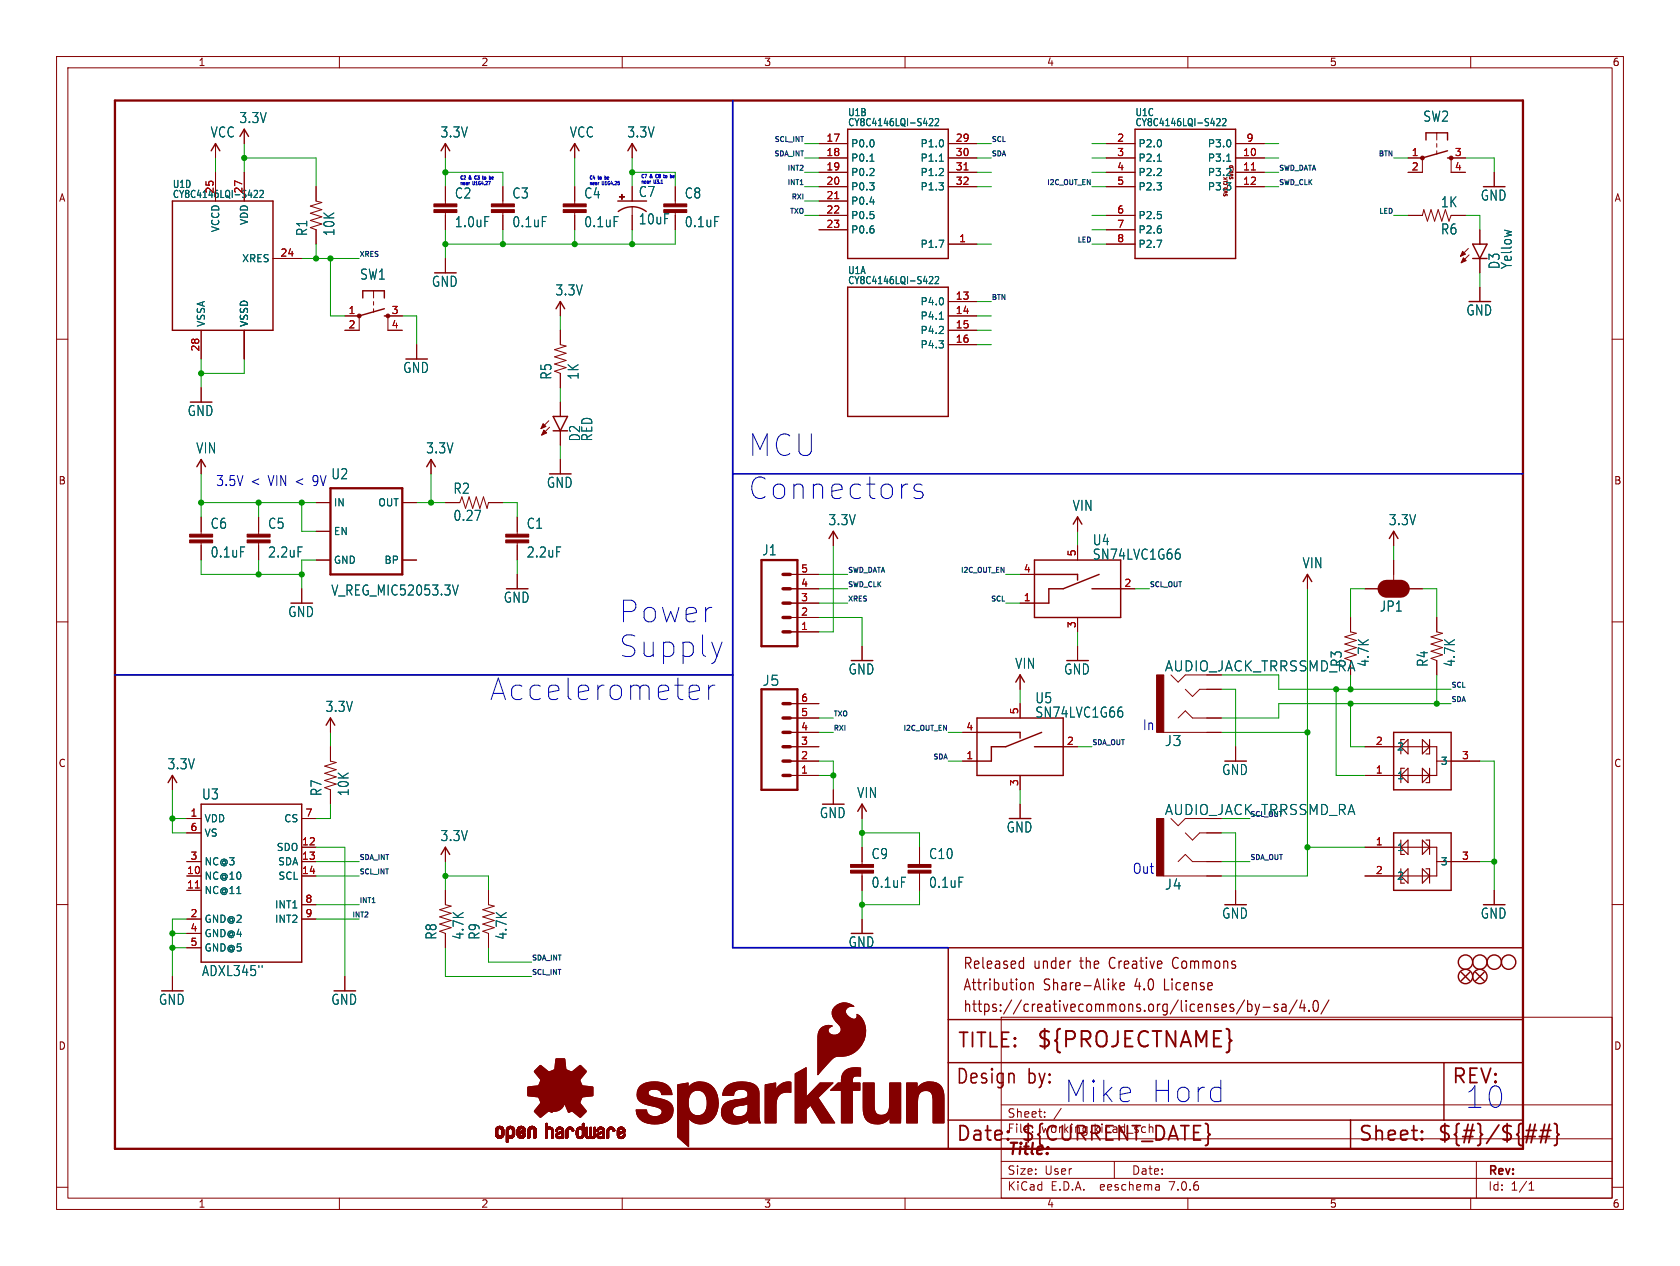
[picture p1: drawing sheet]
<svg xmlns="http://www.w3.org/2000/svg" width="297mm" height="224mm" viewBox="0 0 297 224" stroke-linecap="round" stroke-linejoin="round" font-family="sans-serif">
<defs><g id="words">
<g font-size="5.3" fill="#0000c2">
<text x="132.1" y="81">MCU</text>
<text x="132.1" y="88.7">Connectors</text>
<text x="109.2" y="110.5">Power</text>
<text x="109.2" y="116.6">Supply</text>
<text x="86.4" y="124.2">Accelerometer</text>
<text x="188" y="195.3">Mike</text>
<text x="203.1" y="195.3">Hord</text>
<text x="258.8" y="196.3">10</text>
</g>
<text font-size="3.8" fill="#840000" x="183.1" y="185.7">${PROJECTNAME}</text>
<g font-size="3.5" fill="#840000">
<text x="169.2" y="185.7">TITLE:</text>
<text x="168.9" y="192.1">Design</text>
<text x="181.6" y="192.1">by:</text>
<text x="168.9" y="202.2">Date:</text>
<text x="180.3" y="202.2">${CURRENT_DATE}</text>
<text x="240" y="202.2">Sheet:</text>
<text x="254" y="202.2">${#}/${##}</text>
</g>
<text font-size="3.5" fill="#0000c2" x="256.5" y="192.1">REV:</text>
<text font-size="2.8" fill="#840000" x="178" y="204.8">Title:</text>
<g font-size="2.7" fill="#840000">
<text x="170.2" y="171.7">Released</text>
<text x="182.7" y="171.7">under</text>
<text x="191.1" y="171.7">the</text>
<text x="196.5" y="171.7">Creative</text>
<text x="208" y="171.7">Commons</text>
<text x="170.2" y="175.5">Attribution</text>
<text x="170.2" y="179.3">https://creativecommons.org/licenses/by-sa/4.0/</text>
<text x="184.5" y="175.5">Share-Alike</text>
<text x="200.8" y="175.5">4.0</text>
<text x="206.2" y="175.5">License</text>
</g>
<g font-size="2.5" fill="#006464">
<text x="42.2" y="22">3.3V</text>
<text x="251.5" y="21.7">SW2</text>
<text x="37.1" y="24.5">VCC</text>
<text x="77.8" y="24.5">3.3V</text>
<text x="100.6" y="24.5">VCC</text>
<text x="110.8" y="24.5">3.3V</text>
<text x="80.3" y="35.3">C2</text>
<text x="90.5" y="35.3">C3</text>
<text x="103.2" y="35.3">C4</text>
<text x="112.8" y="35.1">C7</text>
<text x="121" y="35.3">C8</text>
<text x="261.7" y="35.7">GND</text>
<text x="54.5" y="41.9" transform="rotate(-90 54.5 41.9)">R1</text>
<text x="59.3" y="41.9" transform="rotate(-90 59.3 41.9)">10K</text>
<text x="80.3" y="40.4">1.0uF</text>
<text x="90.5" y="40.4">0.1uF</text>
<text x="103.2" y="40.4">0.1uF</text>
<text x="112.8" y="39.9">10uF</text>
<text x="121" y="40.4">0.1uF</text>
<text x="254.7" y="41.7">R6</text>
<text x="254.7" y="36.9">1K</text>
<text x="265.3" y="47.7" transform="rotate(-90 265.3 47.7)">D3</text>
<text x="267.5" y="47.7" transform="rotate(-90 267.5 47.7)">Yellow</text>
<text x="63.6" y="49.7">SW1</text>
<text x="76.3" y="50.9">GND</text>
<text x="98.1" y="52.5">3.3V</text>
<text x="259.1" y="56">GND</text>
<text x="71.2" y="66.2">GND</text>
<text x="97.7" y="67.3" transform="rotate(-90 97.7 67.3)">R5</text>
<text x="102.5" y="67.3" transform="rotate(-90 102.5 67.3)">1K</text>
<text x="33.1" y="73.8">GND</text>
<text x="34.6" y="80.4">VIN</text>
<text x="75.2" y="80.4">3.3V</text>
<text x="102.8" y="78.2" transform="rotate(-90 102.8 78.2)">D2</text>
<text x="104.9" y="78.2" transform="rotate(-90 104.9 78.2)">RED</text>
<text x="58.5" y="85">U2</text>
<text x="80.1" y="87.5">R2</text>
<text x="96.6" y="86.5">GND</text>
<text x="37.1" y="93.7">C6</text>
<text x="47.3" y="93.7">C5</text>
<text x="80.1" y="92.3">0.27</text>
<text x="93" y="93.7">C1</text>
<text x="146.4" y="93.1">3.3V</text>
<text x="189.5" y="90.6">VIN</text>
<text x="245.4" y="93.1">3.3V</text>
<text x="37.1" y="98.8">0.1uF</text>
<text x="47.3" y="98.8">2.2uF</text>
<text x="93" y="98.8">2.2uF</text>
<text x="134.7" y="98.4">J1</text>
<text x="193.1" y="96.7">U4</text>
<text x="193.1" y="99.2">SN74LVC1G66</text>
<text x="230.2" y="100.7">VIN</text>
<text x="58.5" y="105.6">V_REG_MIC52053.3V</text>
<text x="89" y="106.8">GND</text>
<text x="50.9" y="109.4">GND</text>
<text x="243.8" y="108.4">JP1</text>
<text x="149.9" y="119.5">GND</text>
<text x="179.4" y="118.5">VIN</text>
<text x="188" y="119.5">GND</text>
<text x="237.4" y="118.1" transform="rotate(-90 237.4 118.1)">R3</text>
<text x="242.2" y="118.1" transform="rotate(-90 242.2 118.1)">4.7K</text>
<text x="252.6" y="118.1" transform="rotate(-90 252.6 118.1)">R4</text>
<text x="257.4" y="118.1" transform="rotate(-90 257.4 118.1)">4.7K</text>
<text x="134.7" y="121.5">J5</text>
<text x="182.9" y="124.6">U5</text>
<text x="57.5" y="126.1">3.3V</text>
<text x="182.9" y="127.1">SN74LVC1G66</text>
<text x="29.5" y="136.3">3.3V</text>
<text x="205.8" y="132.2">J3</text>
<text x="216" y="137.3">GND</text>
<text x="35.6" y="141.6">U3</text>
<text x="57.1" y="140.9" transform="rotate(-90 57.1 140.9)">R7</text>
<text x="61.9" y="140.9" transform="rotate(-90 61.9 140.9)">10K</text>
<text x="151.4" y="141.4">VIN</text>
<text x="77.8" y="149">3.3V</text>
<text x="144.8" y="144.9">GND</text>
<text x="177.9" y="147.5">GND</text>
<text x="154" y="152.2">C9</text>
<text x="164.1" y="152.2">C10</text>
<text x="154" y="157.2">0.1uF</text>
<text x="164.1" y="157.2">0.1uF</text>
<text x="205.8" y="157.6">J4</text>
<text x="77.4" y="166.3" transform="rotate(-90 77.4 166.3)">R8</text>
<text x="82.2" y="166.3" transform="rotate(-90 82.2 166.3)">4.7K</text>
<text x="85" y="166.3" transform="rotate(-90 85 166.3)">R9</text>
<text x="89.8" y="166.3" transform="rotate(-90 89.8 166.3)">4.7K</text>
<text x="149.9" y="167.8">GND</text>
<text x="216" y="162.7">GND</text>
<text x="261.7" y="162.7">GND</text>
<text x="35.6" y="172.9">ADXL345&quot;</text>
<text x="28" y="177.9">GND</text>
<text x="58.5" y="177.9">GND</text>
</g>
<g font-size="2.5" fill="#0000c2">
<text x="38.1" y="86.1">3.5V</text>
<text x="44.3" y="86.1">&lt;</text>
<text x="47.5" y="86.1">VIN &lt;</text>
<text x="55.6" y="86.1">9V</text>
<text x="201.9" y="129.3">In</text>
<text x="200.2" y="154.7">Out</text>
</g>
<g font-size="2.5" fill="#840000">
<text x="205.8" y="119">AUDIO_JACK_TRRSSMD_RA</text>
<text x="205.8" y="144.4">AUDIO_JACK_TRRSSMD_RA</text>
</g>
<g font-size="2.1" fill="#840000">
<text x="178" y="197.9">Sheet:</text>
<text x="178" y="200.6">File:</text>
<text x="184.1" y="200.6">working.kicad_sch</text>
<text x="178" y="208">Size:</text>
<text x="184.7" y="208">User</text>
<text x="200" y="208">Date:</text>
<text x="263" y="208.2">Rev:</text>
<text x="178" y="210.8">KiCad</text>
<text x="185.7" y="210.8">E.D.A.</text>
<text x="194.6" y="210.8">eeschema</text>
<text x="207" y="210.8">7.0.6</text>
<text x="263" y="210.8">Id:</text>
<text x="267.1" y="210.8">1/1</text>
</g>
<g font-size="1.8" fill="#840000">
<text x="35" y="11.9">1</text>
<text x="85" y="11.9">2</text>
<text x="135" y="11.9">3</text>
<text x="185" y="11.9">4</text>
<text x="235" y="11.9">5</text>
<text x="285" y="11.9">6</text>
<text x="10.3" y="35.9">A</text>
<text x="285.3" y="35.9">A</text>
<text x="10.3" y="85.9">B</text>
<text x="285.3" y="85.9">B</text>
<text x="10.3" y="135.9">C</text>
<text x="285.3" y="135.9">C</text>
<text x="10.3" y="185.9">D</text>
<text x="285.3" y="185.9">D</text>
<text x="35" y="213.8">1</text>
<text x="85" y="213.8">2</text>
<text x="135" y="213.8">3</text>
<text x="185" y="213.8">4</text>
<text x="235" y="213.8">5</text>
<text x="285" y="213.8">6</text>
</g>
<g font-size="1.8" fill="#006464">
<text x="149.8" y="20.7">U1B</text>
<text x="149.8" y="22.5">CY8C4146LQI-S422</text>
<text x="200.6" y="20.7">U1C</text>
<text x="200.6" y="22.5">CY8C4146LQI-S422</text>
<text x="150.4" y="26.3">P0.0</text>
<text x="150.4" y="28.8">P0.1</text>
<text x="162.6" y="26.3">P1.0</text>
<text x="162.6" y="28.8">P1.1</text>
<text x="201.2" y="26.3">P2.0</text>
<text x="201.2" y="28.8">P2.1</text>
<text x="213.4" y="28.8">P3.1</text>
<text x="213.4" y="26.3">P3.0</text>
<text x="30.5" y="33.4">U1D</text>
<text x="30.5" y="35.2">CY8C4146LQI-S422</text>
<text x="150.4" y="31.3">P0.2</text>
<text x="150.4" y="33.9">P0.3</text>
<text x="162.6" y="31.3">P1.2</text>
<text x="162.6" y="33.9">P1.3</text>
<text x="201.2" y="31.3">P2.2</text>
<text x="201.2" y="33.9">P2.3</text>
<text x="213.4" y="31.3">P3.2</text>
<text x="213.4" y="33.9">P3.3</text>
<text x="39" y="41.2" transform="rotate(-90 39 41.2)">VCCD</text>
<text x="44" y="39.9" transform="rotate(-90 44 39.9)">VDD</text>
<text x="150.4" y="36.4">P0.4</text>
<text x="150.4" y="39">P0.5</text>
<text x="150.4" y="41.5">P0.6</text>
<text x="201.2" y="39">P2.5</text>
<text x="201.2" y="41.5">P2.6</text>
<text x="42.7" y="46.6">XRES</text>
<text x="162.6" y="44">P1.7</text>
<text x="201.2" y="44">P2.7</text>
<text x="149.8" y="48.7">U1A</text>
<text x="149.8" y="50.5">CY8C4146LQI-S422</text>
<text x="36.4" y="57.9" transform="rotate(-90 36.4 57.9)">VSSA</text>
<text x="44" y="57.9" transform="rotate(-90 44 57.9)">VSSD</text>
<text x="162.6" y="54.2">P4.0</text>
<text x="162.6" y="56.7">P4.1</text>
<text x="162.6" y="59.3">P4.2</text>
<text x="162.6" y="61.8">P4.3</text>
<text x="58.9" y="89.8">IN</text>
<text x="66.8" y="89.8">OUT</text>
<text x="58.9" y="94.8">EN</text>
<text x="58.9" y="99.9">GND</text>
<text x="67.9" y="99.9">BP</text>
<text x="246.9" y="132.9">2</text>
<text x="254.6" y="135.5">3</text>
<text x="246.9" y="138">1</text>
<text x="36.1" y="145.6">VDD</text>
<text x="36.1" y="148.2">VS</text>
<text x="50.1" y="145.6">CS</text>
<text x="36.1" y="155.8">NC@10</text>
<text x="36.1" y="153.3">NC@3</text>
<text x="48.8" y="150.7">SDO</text>
<text x="49.1" y="153.3">SDA</text>
<text x="49.1" y="155.8">SCL</text>
<text x="246.9" y="150.7">1</text>
<text x="246.9" y="155.8">2</text>
<text x="254.6" y="153.3">3</text>
<text x="36.1" y="158.3">NC@11</text>
<text x="48.5" y="160.9">INT1</text>
<text x="36.1" y="163.4">GND@2</text>
<text x="36.1" y="166">GND@4</text>
<text x="48.5" y="163.4">INT2</text>
<text x="36.1" y="168.5">GND@5</text>
</g>
<g font-size="1.8" fill="#a90000">
<text x="146" y="25.1">17</text>
<text x="146" y="27.7">18</text>
<text x="168.9" y="25.1">29</text>
<text x="168.9" y="27.7">30</text>
<text x="197.4" y="25.1">2</text>
<text x="197.4" y="27.7">3</text>
<text x="219.7" y="27.7">10</text>
<text x="220.3" y="25.1">9</text>
<text x="249.5" y="27.7">1</text>
<text x="257.1" y="27.7">3</text>
<text x="37.8" y="34.3" transform="rotate(-90 37.8 34.3)">25</text>
<text x="42.9" y="34.3" transform="rotate(-90 42.9 34.3)">27</text>
<text x="146" y="30.2">19</text>
<text x="146" y="32.8">20</text>
<text x="146" y="35.3">21</text>
<text x="168.9" y="30.2">31</text>
<text x="168.9" y="32.8">32</text>
<text x="197.4" y="30.2">4</text>
<text x="197.4" y="32.8">5</text>
<text x="219.7" y="30.2">11</text>
<text x="219.7" y="32.8">12</text>
<text x="249.5" y="30.2">2</text>
<text x="257.1" y="30.2">4</text>
<text x="146" y="37.8">22</text>
<text x="146" y="40.4">23</text>
<text x="197.4" y="37.8">6</text>
<text x="197.4" y="40.4">7</text>
<text x="49.5" y="45.5">24</text>
<text x="169.5" y="42.9">1</text>
<text x="197.4" y="42.9">8</text>
<text x="168.9" y="53.1">13</text>
<text x="61.5" y="55.6">1</text>
<text x="61.5" y="58.2">2</text>
<text x="69.1" y="55.6">3</text>
<text x="69.1" y="58.2">4</text>
<text x="168.9" y="55.6">14</text>
<text x="168.9" y="58.2">15</text>
<text x="35.3" y="62.3" transform="rotate(-90 35.3 62.3)">28</text>
<text x="168.9" y="60.7">16</text>
<text x="141.5" y="101.3">5</text>
<text x="180.9" y="101.3">4</text>
<text x="190.2" y="98.5" transform="rotate(-90 190.2 98.5)">5</text>
<text x="141.5" y="106.4">3</text>
<text x="141.5" y="103.9">4</text>
<text x="180.9" y="106.4">1</text>
<text x="198.7" y="103.9">2</text>
<text x="141.5" y="111.5">1</text>
<text x="141.5" y="109">2</text>
<text x="190.2" y="111.2" transform="rotate(-90 190.2 111.2)">3</text>
<text x="141.5" y="124.2">6</text>
<text x="141.5" y="131.8">3</text>
<text x="141.5" y="129.3">4</text>
<text x="141.5" y="126.7">5</text>
<text x="170.7" y="129.3">4</text>
<text x="180.1" y="126.4" transform="rotate(-90 180.1 126.4)">5</text>
<text x="188.5" y="131.8">2</text>
<text x="243.1" y="131.8">2</text>
<text x="141.5" y="136.9">1</text>
<text x="141.5" y="134.4">2</text>
<text x="170.7" y="134.4">1</text>
<text x="243.1" y="136.9">1</text>
<text x="258.4" y="134.4">3</text>
<text x="180.1" y="139.1" transform="rotate(-90 180.1 139.1)">3</text>
<text x="33.6" y="144.5">1</text>
<text x="33.6" y="147.1">6</text>
<text x="53.3" y="149.6">12</text>
<text x="53.9" y="144.5">7</text>
<text x="243.1" y="149.6">1</text>
<text x="33" y="154.7">10</text>
<text x="33.6" y="152.1">3</text>
<text x="53.3" y="152.1">13</text>
<text x="53.3" y="154.7">14</text>
<text x="243.1" y="154.7">2</text>
<text x="258.4" y="152.1">3</text>
<text x="33" y="157.2">11</text>
<text x="53.9" y="159.8">8</text>
<text x="33.6" y="162.3">2</text>
<text x="33.6" y="164.8">4</text>
<text x="33.6" y="167.4">5</text>
<text x="53.9" y="162.3">9</text>
</g>
<g font-size="1.2" fill="#0f0f0f">
<text x="136.8" y="27.7">SDA_INT</text>
<text x="136.8" y="25.2">SCL_INT</text>
<text x="175.3" y="25.2">SCL</text>
<text x="175.3" y="27.7">SDA</text>
<text x="243.6" y="27.7">BTN</text>
<text x="139.1" y="30.2">INT2</text>
<text x="139.1" y="32.8">INT1</text>
<text x="139.8" y="35.3">RXI</text>
<text x="185" y="32.8">I2C_OUT_EN</text>
<text x="226.1" y="32.8">SWD_CLK</text>
<text x="226.1" y="30.2">SWD_DATA</text>
<text x="139.5" y="37.9">TXO</text>
<text x="243.7" y="37.9">LED</text>
<text x="63.5" y="45.5">XRES</text>
<text x="190.3" y="42.9">LED</text>
<text x="175.3" y="53.1">BTN</text>
<text x="149.9" y="101.4">SWD_DATA</text>
<text x="169.7" y="101.4">I2C_OUT_EN</text>
<text x="149.9" y="106.4">XRES</text>
<text x="149.9" y="103.9">SWD_CLK</text>
<text x="175.1" y="106.4">SCL</text>
<text x="203.2" y="103.9">SCL_OUT</text>
<text x="256.5" y="124.2">SDA</text>
<text x="256.5" y="121.7">SCL</text>
<text x="147.3" y="129.3">RXI</text>
<text x="147.3" y="126.8">TXO</text>
<text x="159.6" y="129.3">I2C_OUT_EN</text>
<text x="193" y="131.8">SDA_OUT</text>
<text x="164.9" y="134.4">SDA</text>
<text x="63.5" y="152.2">SDA_INT</text>
<text x="63.5" y="154.7">SCL_INT</text>
<text x="221" y="152.2">SDA_OUT</text>
<text x="63.5" y="159.8">INT1</text>
<text x="62.2" y="162.3">INT2</text>
<text x="94" y="172.5">SCL_INT</text>
<text x="94" y="169.9">SDA_INT</text>
</g>
<text font-size="1.2" fill="#006464" x="221" y="144.5">SCL_OUT</text>
<g font-size=".8" fill="#0000c2">
<text x="81.3" y="31.8">C2</text>
<text x="81.3" y="32.8">near</text>
<text x="83" y="31.8">&amp;</text>
<text x="83.7" y="32.8">U1G4.27</text>
<text x="84.4" y="31.8">C3</text>
<text x="86.2" y="31.8">to</text>
<text x="104.1" y="31.8">C4</text>
<text x="104.1" y="32.8">near</text>
<text x="105.9" y="31.8">to</text>
<text x="106.6" y="32.8">U1G4.25</text>
<text x="107.4" y="31.8">be</text>
<text x="113.3" y="31.5">C7</text>
<text x="113.3" y="32.5">near</text>
<text x="115" y="31.5">&amp;</text>
<text x="115.7" y="32.5">U3.1</text>
<text x="116.4" y="31.5">C8</text>
<text x="118.2" y="31.5">to</text>
</g>
<g font-size=".8" fill="#006464">
<text x="217.2" y="34.9" transform="rotate(-90 217.2 34.9)">SWD_CLK</text>
<text x="218.2" y="31.9" transform="rotate(-90 218.2 31.9)">SWD_D</text>
</g>
</g></defs>
<g fill="none" stroke="#840000" stroke-width=".18">
<path d="M10 10h277v203.9h-277zM12 12h273v199.9h-273zM60 10v2M110 10v2M160 10v2M210 10v2M260 10v2M38.1 25.4v2.5M38.1 30.5v5.1M43.2 22.9v2.5M43.2 30.5v5.1M55.9 33v2.6l1 .2-2 .6 2 .7-2 .6 2 .7-2 .6 2 .6-2 .7 1 .3v2.6"/>
<path d="M78.7 25.4v2.5M78.7 33v3.1M78.7 37.6v3M88.9 33v3.1M88.9 37.6v3M101.6 25.4v2.5M101.6 33v3.1M101.6 37.6v3M111.8 25.4v2.5M111.8 33v2.6M111.8 36.6v4M119.4 33v3.1"/>
<path d="M119.4 37.6v3M144.8 38.1h5.1M144.8 25.4h5.1M144.8 27.9h5.1M144.8 30.5h5.1M144.8 33h5.1M144.8 35.6h5.1M167.6 25.4h5.1M167.6 27.9h5.1M167.6 30.5h5.1M167.6 33h5.1M195.6 38.1h5.1"/>
<path d="M195.6 25.4h5.1M195.6 27.9h5.1M195.6 30.5h5.1M195.6 33h5.1M218.4 25.4h5.1M218.4 27.9h5.1M218.4 30.5h5.1M218.4 33h5.1M248.9 38.1h2.6l.2-1 .6 2 .7-2 .6 2 .7-2 .6 2 .6-2 .7 2 .3-1h2.6M248.9 27.9h2.6v2.6h-2.6M254 23.5v1.3M254 25.4v.6"/>
<path d="M254 26.7v.6M259.1 27.9h-2.6v2.6h2.6M264.2 30.5v2.5M10 60h2M35.6 58.4v5.1M43.2 58.4v5.1M48.3 45.7h5M61 55.9h2.5v2.5h-2.5M66 51.4v1.3M66 53.3v.7M66 54.6v.6M71.1 55.9h-2.5v2.5h2.5"/>
<path d="M78.7 45.7v2.6M99.1 53.3v2.6M99.1 58.4v2.6l1 .2-2.1 .6 2.1 .7-2.1 .6 2.1 .7-2.1 .6 2.1 .6-2.1 .7 1.1 .3v2.6M144.8 40.6h5.1M167.6 53.3h5.1M167.6 55.9h5.1M167.6 58.4h5.1M167.6 43.2h5.1M195.6 43.2h5.1M195.6 40.6h5.1M259.6 43.9l-1.4 1.4M259.7 45.1l-1.4 1.4"/>
<path d="M261.6 40.6v2.6M261.6 45.7v2.6M261.6 50.8v2.5M285 60h2M35.6 68.6v2.5M73.7 61v2.5M97 74.4l-1.4 1.4M97.2 75.6l-1.4 1.4M99.1 71.1v2.6M99.1 76.2v2.5M167.6 61h5.1M35.6 81.3v2.5"/>
<path d="M35.6 91.4v3.1M35.6 96v3.1M45.7 91.4v3.1M45.7 96v3.1M55.9 88.9h2.5M55.9 99.1h2.5M55.9 94h2.5M71.1 88.9h2.6M71.1 99.1h2.6M76.2 81.3v2.5M78.7 88.9h2.6l.4-1 .6 2 .6-2 .7 2 .6-2 .6 2 .7-2 .6 2 .3-1h2.5M91.4 91.4v3.1"/>
<path d="M91.4 96v3.1M99.1 81.3v2.5M147.3 94v2.5M190.5 91.4v2.6M190.5 96.5v2.6M246.4 94v2.5M246.4 99.1v3.8M10 110h2M53.3 104.1v2.6M91.4 101.6v2.5M139.7 111.8h5.1M139.7 109.2h5.1"/>
<path d="M139.7 106.7h5.1M139.7 104.1h5.1M139.7 101.6h5.1M152.4 114.3v2.5M180.3 119.4v2.5M180.3 106.7h2.6M180.3 101.6h2.6M190.5 109.2v2.6M190.5 114.3v2.5M198.1 104.1h2.6M207 119.4l1.3 1.3 1.2-1.3M231.1 101.6v2.5"/>
<path d="M238.8 109.2v2.6l1 .2-2.1 .6 2.1 .7-2.1 .6 2.1 .7-2.1 .6 2.1 .6-2.1 .7M241.3 104.1h2.5M245.7 102.9h1.3v2.5h-1.3zM248.9 104.1h2.6M254 109.2v2.6l1 .2-2 .6 2 .7-2 .6 2 .7-2 .6 2 .6-2 .7 1 .3v2.6M285 110h2M30.5 137.2v2.5M58.4 127v2.5M58.4 132.1v2.5l1 .3-2 .6 2 .6-2 .7 2 .6-2 .6 2 .7-2 .6 1 .4v2.5M139.7 127h5.1M139.7 129.5h5.1M139.7 134.6h5.1"/>
<path d="M139.7 132.1h5.1M139.7 137.2h5.1M139.7 124.5h5.1M147.3 139.7v2.5M170.2 129.5h2.5M170.2 134.6h2.5M180.3 124.5v2.5M180.3 137.2v2.5M188 132.1h2.5M205.7 129.5h10.2M208.3 127l1.2-1.3 1.3 1.3h5.1M209.5 121.9l1.3 1.3 1.3-1.3h3.8"/>
<path d="M218.4 132.1v2.5M241.3 132.1h5.1M241.3 137.2h5.1M256.5 134.6h5.1M10 160h2M33 154.9h2.6M33 152.4h2.6M33 147.3h2.6M33 144.8h2.6M33 157.5h2.6M53.3 149.9h2.6M53.3 154.9h2.6"/>
<path d="M53.3 152.4h2.6M53.3 144.8h2.6M78.7 157.5v2.5l1.1 .3-2.1 .6 2.1 .6-2.1 .7 2.1 .6-2.1 .6 2.1 .7-2.1 .6 1 .4v2.5M78.7 149.9v2.5M86.4 157.5v2.5l1 .3-2.1 .6 2.1 .6-2.1 .7 2.1 .6-2.1 .6 2.1 .7-2.1 .6 1.1 .4v2.5M152.4 142.2v2.6M152.4 149.9v3M152.4 154.4v3.1M162.6 149.9v3M162.6 154.4v3.1M180.3 142.2v2.6M205.7 154.9h10.2"/>
<path d="M207 144.8l1.3 1.3 1.2-1.3M208.3 152.4l1.2-1.3 1.3 1.3h5.1M209.5 147.3l1.3 1.3 1.3-1.3h3.8M218.4 157.5v2.5M241.3 149.9h5.1M241.3 154.9h5.1M256.5 152.4h5.1M264.2 157.5v2.5M285 160h2M30.5 172.7v2.6M33 162.6h2.6M33 165.1h2.6"/>
<path d="M33 167.6h2.6M53.3 162.6h2.6M53.3 160h2.6M61 172.7v2.6M152.4 162.6v2.5M177 179.9h108v32h-108zM177 195.4h108M184.7 197.5v.1M184.7 196.7v.1M187.6 196l-1.3 2M10 210h2M60 211.9v2"/>
<path d="M110 211.9v2M160 211.9v2M177 208.4h108M177 205.4h108M177 201.4h108M197 205.4v3M204.9 209.6l.1 .9M205 210.4l-.2 .1M205 209.9h-.2M210 211.9v2M260 211.9v2M261 205.4v6.5"/>
<path d="M270.3 210.5h.9M270.3 209.4l.4-.4v1.5M285 210h2"/>
</g>
<g fill="#840000" stroke="#840000" stroke-width=".18">
<path d="M87.6 200.7h.4z"/>
<path d="M87.6 200.6l.4 .1z"/>
<path d="M87.6 200.6h.4z"/>
<path d="M87.6 200.5l.4 .1z"/>
<path d="M87.6 200.5h.4z"/>
<path d="M87.6 200.4l.4 .1z"/>
<path d="M87.6 200.4h.4z"/>
<path d="M87.6 200.3l.4 .1z"/>
<path d="M87.6 200.3h.4z"/>
<path d="M87.6 200.2l.4 .1z"/>
<path d="M87.6 200.2h.4z"/>
<path d="M87.6 200.1l.4 .1z"/>
<path d="M87.6 200.1h.4z"/>
<path d="M87.6 200l.4 .1z"/>
<path d="M87.6 200h.4z"/>
<path d="M87.6 199.9l.4 .1z"/>
<path d="M87.6 199.9h.4z"/>
<path d="M87.6 199.8l.4 .1z"/>
<path d="M87.6 199.8h.4z"/>
<path d="M87.6 200.8h.5z"/>
<path d="M87.6 200.8h.4z"/>
<path d="M87.6 200.7l.4 .1z"/>
<path d="M87.6 199.7l.5 .1z"/>
<path d="M87.6 200.9h.5z"/>
<path d="M87.6 200.8l.5 .1z"/>
<path d="M87.6 199.7h.5z"/>
<path d="M87.6 200.9h.6z"/>
<path d="M87.6 199.7h.6z"/>
<path d="M87.7 200.9h.5z"/>
<path d="M87.7 199.6l.5 .1z"/>
<path d="M87.7 200.9l.5 .1z"/>
<path d="M87.7 199.6h.5z"/>
<path d="M87.7 199.6h.6z"/>
<path d="M87.7 201h1.3z"/>
<path d="M87.7 201h.6z"/>
<path d="M87.7 199.6h1.3z"/>
<path d="M87.7 199.5l1.3 .1z"/>
<path d="M87.7 201l1.2 .1z"/>
<path d="M87.7 201h1.2z"/>
<path d="M87.7 199.5h1.2z"/>
<path d="M87.7 201.1h1.2z"/>
<path d="M87.8 201.1h1.1z"/>
<path d="M87.8 199.5h1.1z"/>
<path d="M87.8 199.4l1.1 .1z"/>
<path d="M87.8 201.1l1 .1z"/>
<path d="M87.8 199.4h1.1z"/>
<path d="M87.8 199.4h1z"/>
<path d="M87.8 201.2h1z"/>
<path d="M87.9 201.2h.9z"/>
<path d="M87.9 199.4h.9z"/>
<path d="M87.9 199.3l.8 .1z"/>
<path d="M87.9 201.2h.8z"/>
<path d="M87.9 199.3h.8z"/>
<path d="M87.9 201.2l.8 .1z"/>
<path d="M88 201.3h.7z"/>
<path d="M88 199.3h.7z"/>
<path d="M88 201.3h.6z"/>
<path d="M88 199.3h.6z"/>
<path d="M88.1 201.3h.5z"/>
<path d="M88.1 199.3h.5z"/>
<path d="M88.1 201.3h.4z"/>
<path d="M88.1 199.2l.4 .1z"/>
<path d="M88.2 201.3h.3z"/>
<path d="M88.2 199.2h.3z"/>
<path d="M88.2 201.3l.3 .1z"/>
<path d="M88.2 201.4h.2z"/>
<path d="M88.2 199.2h.2z"/>
<path d="M88.4 199.6h.6z"/>
<path d="M88.4 201h.6z"/>
<path d="M88.4 200.9l.6 .1z"/>
<path d="M88.5 200.9h.5z"/>
<path d="M88.5 199.6l.5 .1z"/>
<path d="M88.5 199.7h.5z"/>
<path d="M88.6 200.9h.4z"/>
<path d="M88.6 199.7h.4z"/>
<path d="M88.6 200.8l.4 .1z"/>
<path d="M88.6 200.8h.4z"/>
<path d="M88.6 199.7l.4 .1z"/>
<path d="M88.6 199.8h.4z"/>
<path d="M88.7 200.7l.4 .1z"/>
<path d="M88.7 200.7h.4z"/>
<path d="M88.7 199.9h.4z"/>
<path d="M88.7 199.8l.4 .1z"/>
<path d="M88.7 199.8h.4z"/>
<path d="M88.7 200.6l.4 .1z"/>
<path d="M88.7 200.6h.4z"/>
<path d="M88.7 200.5l.4 .1z"/>
<path d="M88.7 200.5h.4z"/>
<path d="M88.7 200.4l.4 .1z"/>
<path d="M88.7 200.4h.4z"/>
<path d="M88.7 200.3l.4 .1z"/>
<path d="M88.7 200.3h.4z"/>
<path d="M88.7 200.2l.4 .1z"/>
<path d="M88.7 200.2h.4z"/>
<path d="M88.7 200.1l.4 .1z"/>
<path d="M88.7 200.1h.4z"/>
<path d="M88.7 200l.4 .1z"/>
<path d="M88.7 200h.4z"/>
<path d="M88.7 199.9l.4 .1z"/>
<path d="M89.5 202h.2z"/>
<path d="M89.5 202h.3z"/>
<path d="M89.5 201.9l.3 .1z"/>
<path d="M89.5 201.9h.4z"/>
<path d="M89.5 201.8l.4 .1z"/>
<path d="M89.5 201.8h.4z"/>
<path d="M89.5 201.7l.4 .1z"/>
<path d="M89.5 201.7h.4z"/>
<path d="M89.5 201.6l.4 .1z"/>
<path d="M89.5 201.6h.4z"/>
<path d="M89.5 201.5l.4 .1z"/>
<path d="M89.5 201.5h.4z"/>
<path d="M89.5 201.4l.4 .1z"/>
<path d="M89.5 201.4h.4z"/>
<path d="M89.5 201.3l.4 .1z"/>
<path d="M89.5 201.3h.4z"/>
<path d="M89.5 201.3h1.1z"/>
<path d="M89.5 201.2l1.1 .1z"/>
<path d="M89.5 201.2h1.1z"/>
<path d="M89.5 201.2h1.2z"/>
<path d="M89.5 201.1l1.2 .1z"/>
<path d="M89.5 201.1h1.3z"/>
<path d="M89.5 201l1.3 .1z"/>
<path d="M89.5 201h1.3z"/>
<path d="M89.5 201h1.4z"/>
<path d="M89.5 201h.7z"/>
<path d="M89.5 200.9l.6 .1z"/>
<path d="M89.5 200.9h.6z"/>
<path d="M89.5 200.9h.5z"/>
<path d="M89.5 200.8l.5 .1z"/>
<path d="M89.5 200.8h.5z"/>
<path d="M89.5 200.8h.4z"/>
<path d="M89.5 200.7l.4 .1z"/>
<path d="M89.5 200.7h.4z"/>
<path d="M89.5 200.6l.4 .1z"/>
<path d="M89.5 200.6h.4z"/>
<path d="M89.5 200.5l.4 .1z"/>
<path d="M89.5 200.5h.4z"/>
<path d="M89.5 200.4l.4 .1z"/>
<path d="M89.5 200.4h.4z"/>
<path d="M89.5 200.3l.4 .1z"/>
<path d="M89.5 200.3h.4z"/>
<path d="M89.5 200.2l.4 .1z"/>
<path d="M89.5 200.2h.4z"/>
<path d="M89.5 200.1l.4 .1z"/>
<path d="M89.5 200.1h.4z"/>
<path d="M89.5 200l.4 .1z"/>
<path d="M89.5 200h.4z"/>
<path d="M89.5 199.9l.4 .1z"/>
<path d="M89.5 199.9h.4z"/>
<path d="M89.5 199.8l.4 .1z"/>
<path d="M89.5 199.8h.4z"/>
<path d="M89.5 199.8h.5z"/>
<path d="M89.5 199.7l.5 .1z"/>
<path d="M89.6 202l.1 .1z"/>
<path d="M89.6 199.7h.4z"/>
<path d="M89.6 199.7h.5z"/>
<path d="M89.6 199.6l.5 .1z"/>
<path d="M89.6 199.6h.5z"/>
<path d="M89.6 199.6h.6z"/>
<path d="M89.6 199.6h1.3z"/>
<path d="M89.6 199.5l1.2 .1z"/>
<path d="M89.6 199.5h1.2z"/>
<path d="M89.7 199.5h1.1z"/>
<path d="M89.7 199.4l1.1 .1z"/>
<path d="M89.7 199.4h1.1z"/>
<path d="M89.7 199.4h1z"/>
<path d="M89.8 199.4h.9z"/>
<path d="M89.8 199.3l.8 .1z"/>
<path d="M89.8 199.3h.8z"/>
<path d="M89.9 199.3h.7z"/>
<path d="M90 201.3h.5z"/>
<path d="M90 199.3h.5z"/>
<path d="M90.1 199.2l.3 .1z"/>
<path d="M90.1 201.3h.3z"/>
<path d="M90.1 199.2h.3z"/>
<path d="M90.1 201.3l.3 .1z"/>
<path d="M90.1 199.2h.2z"/>
<path d="M90.2 201.4h.1z"/>
<path d="M90.3 199.6h.6z"/>
<path d="M90.3 201h.6z"/>
<path d="M90.4 200.9l.5 .1z"/>
<path d="M90.4 199.6h.5z"/>
<path d="M90.4 200.9h.5z"/>
<path d="M90.4 199.6l.5 .1z"/>
<path d="M90.4 199.7h.5z"/>
<path d="M90.5 200.9h.4z"/>
<path d="M90.5 199.7h.4z"/>
<path d="M90.5 200.8l.4 .1z"/>
<path d="M90.5 200.8h.4z"/>
<path d="M90.5 199.7l.4 .1z"/>
<path d="M90.5 200.8h.5z"/>
<path d="M90.5 199.8h.5z"/>
<path d="M90.5 199.8h.4z"/>
<path d="M90.6 200.8h.4z"/>
<path d="M90.6 199.8h.4z"/>
<path d="M90.6 200.7l.4 .1z"/>
<path d="M90.6 200.7h.4z"/>
<path d="M90.6 199.8l.4 .1z"/>
<path d="M90.6 199.9h.4z"/>
<path d="M90.6 200.6l.4 .1z"/>
<path d="M90.6 200.6h.4z"/>
<path d="M90.6 200.5l.4 .1z"/>
<path d="M90.6 200.5h.4z"/>
<path d="M90.6 200.4l.4 .1z"/>
<path d="M90.6 200.4h.4z"/>
<path d="M90.6 200.3l.4 .1z"/>
<path d="M90.6 200.3h.4z"/>
<path d="M90.6 200.2l.4 .1z"/>
<path d="M90.6 200.2h.4z"/>
<path d="M90.6 200.1l.4 .1z"/>
<path d="M90.6 200.1h.4z"/>
<path d="M90.6 200l.4 .1z"/>
<path d="M90.6 200h.4z"/>
<path d="M90.6 199.9l.4 .1z"/>
<path d="M91.4 200.8h.5z"/>
<path d="M91.4 200.8h.4z"/>
<path d="M91.4 200.7l.4 .1z"/>
<path d="M91.4 200.7h.4z"/>
<path d="M91.4 200.6l.4 .1z"/>
<path d="M91.4 200.6h.5z"/>
<path d="M91.4 200.6h.6z"/>
<path d="M91.4 200.5l.6 .1z"/>
<path d="M91.4 200.5h.7z"/>
<path d="M91.4 200.5h.8z"/>
<path d="M91.4 200.4l.9 .1z"/>
<path d="M91.4 200.4h.9z"/>
<path d="M91.4 200.4h1z"/>
<path d="M91.4 200.3l1.1 .1z"/>
<path d="M91.4 200.3h1.1z"/>
<path d="M91.4 200.3h1.2z"/>
<path d="M91.4 200.3h1.3z"/>
<path d="M91.4 200.2l1.3 .1z"/>
<path d="M91.4 200.2h1.3z"/>
<path d="M91.4 200.2h1.4z"/>
<path d="M91.4 200.2h.4z"/>
<path d="M91.4 200.1l.4 .1z"/>
<path d="M91.4 200.1h.4z"/>
<path d="M91.4 200l.4 .1z"/>
<path d="M91.4 200h.4z"/>
<path d="M91.4 199.9l.4 .1z"/>
<path d="M91.4 199.9h.4z"/>
<path d="M91.4 199.8l.4 .1z"/>
<path d="M91.4 199.8h.4z"/>
<path d="M91.4 199.8h.5z"/>
<path d="M91.4 200.9h.5z"/>
<path d="M91.4 200.8l.5 .1z"/>
<path d="M91.4 199.7l.5 .1z"/>
<path d="M91.4 199.7h.5z"/>
<path d="M91.5 200.9h.5z"/>
<path d="M91.5 200.9h.4z"/>
<path d="M91.5 199.7h.4z"/>
<path d="M91.5 199.7h.5z"/>
<path d="M91.5 200.9l.5 .1z"/>
<path d="M91.5 199.6l.5 .1z"/>
<path d="M91.5 199.6h.5z"/>
<path d="M91.5 201h1.3z"/>
<path d="M91.5 201h.6z"/>
<path d="M91.5 199.6h.6z"/>
<path d="M91.5 199.6h1.3z"/>
<path d="M91.5 199.5l1.3 .1z"/>
<path d="M91.5 199.5h1.3z"/>
<path d="M91.6 201l1.1 .1z"/>
<path d="M91.6 199.5h1.2z"/>
<path d="M91.6 201.1h1.1z"/>
<path d="M91.6 199.5h1.1z"/>
<path d="M91.6 199.4l1.1 .1z"/>
<path d="M91.6 201.1l1.1 .1z"/>
<path d="M91.6 199.4h1.1z"/>
<path d="M91.7 201.2h.9z"/>
<path d="M91.7 199.4h1z"/>
<path d="M91.7 199.4h.9z"/>
<path d="M91.8 199.3l.8 .1z"/>
<path d="M91.8 201.2l.7 .1z"/>
<path d="M91.8 199.3h.8z"/>
<path d="M91.8 201.3h.7z"/>
<path d="M91.8 199.3h.7z"/>
<path d="M91.9 201.3h.6z"/>
<path d="M91.9 199.3h.5z"/>
<path d="M91.9 201.3h.5z"/>
<path d="M91.9 200.2h1z"/>
<path d="M91.9 200.1l1 .1z"/>
<path d="M92 201.3h.4z"/>
<path d="M92 200.1h.9z"/>
<path d="M92 199.2l.3 .1z"/>
<path d="M92 201.3h.3z"/>
<path d="M92 201.3l.3 .1z"/>
<path d="M92 199.2h.3z"/>
<path d="M92 201.4h.3z"/>
<path d="M92.1 200.1h.8z"/>
<path d="M92.1 199.2h.1z"/>
<path d="M92.2 200l.7 .1z"/>
<path d="M92.2 200h.7z"/>
<path d="M92.2 199.6h.6z"/>
<path d="M92.2 201h.6z"/>
<path d="M92.3 199.6h.5z"/>
<path d="M92.3 200.9l.5 .1z"/>
<path d="M92.3 200h.6z"/>
<path d="M92.3 200.9h.5z"/>
<path d="M92.3 199.6l.5 .1z"/>
<path d="M92.3 199.7h.5z"/>
<path d="M92.4 199.7h.5z"/>
<path d="M92.4 200.9h.4z"/>
<path d="M92.4 200h.5z"/>
<path d="M92.4 200.9h.5z"/>
<path d="M92.4 199.7l.5 .1z"/>
<path d="M92.4 200.8l.5 .1z"/>
<path d="M92.4 199.8h.5z"/>
<path d="M92.4 200.8h.5z"/>
<path d="M92.4 199.9l.5 .1z"/>
<path d="M92.4 199.9h.5z"/>
<path d="M92.5 200.8h.4z"/>
<path d="M92.5 199.9h.4z"/>
<path d="M92.5 199.8l.4 .1z"/>
<path d="M92.5 200.7l.4 .1z"/>
<path d="M92.5 200.7h.4z"/>
<path d="M92.5 200.6l.4 .1z"/>
<path d="M92.5 200.6h.4z"/>
<path d="M92.6 200.6h.3z"/>
<path d="M92.6 200.5l.3 .1z"/>
<path d="M92.6 200.5h.3z"/>
<path d="M92.7 200.5h.2z"/>
<path d="M92.8 200.5h.1z"/>
<path d="M93.3 201.3h.3z"/>
<path d="M93.3 201.2l.3 .1z"/>
<path d="M93.3 201.2h.4z"/>
<path d="M93.3 201.1l.4 .1z"/>
<path d="M93.3 201.1h.4z"/>
<path d="M93.3 201l.4 .1z"/>
<path d="M93.3 201h.4z"/>
<path d="M93.3 200.9l.4 .1z"/>
<path d="M93.3 200.9h.4z"/>
<path d="M93.3 200.8l.4 .1z"/>
<path d="M93.3 200.8h.4z"/>
<path d="M93.3 200.7l.4 .1z"/>
<path d="M93.3 200.7h.4z"/>
<path d="M93.3 200.6l.4 .1z"/>
<path d="M93.3 200.6h.4z"/>
<path d="M93.3 200.5l.4 .1z"/>
<path d="M93.3 200.5h.4z"/>
<path d="M93.3 200.4l.4 .1z"/>
<path d="M93.3 200.4h.4z"/>
<path d="M93.3 200.3l.4 .1z"/>
<path d="M93.3 200.3h.4z"/>
<path d="M93.3 200.2l.4 .1z"/>
<path d="M93.3 200.2h.4z"/>
<path d="M93.3 200.1l.4 .1z"/>
<path d="M93.3 200.1h.4z"/>
<path d="M93.3 200l.4 .1z"/>
<path d="M93.3 200h.4z"/>
<path d="M93.3 199.9l.4 .1z"/>
<path d="M93.3 199.9h.4z"/>
<path d="M93.3 199.8l.4 .1z"/>
<path d="M93.4 201.3h.2z"/>
<path d="M93.4 199.8h.3z"/>
<path d="M93.4 199.8h.4z"/>
<path d="M93.4 201.3h.1z"/>
<path d="M93.4 199.7l.4 .1z"/>
<path d="M93.4 199.7h.4z"/>
<path d="M93.4 199.7h.5z"/>
<path d="M93.4 199.6l.5 .1z"/>
<path d="M93.4 199.6h.6z"/>
<path d="M93.4 199.6h1.3z"/>
<path d="M93.5 199.6h1.2z"/>
<path d="M93.5 199.5l1.2 .1z"/>
<path d="M93.5 199.5h1.2z"/>
<path d="M93.5 199.5h1.1z"/>
<path d="M93.5 199.4l1.1 .1z"/>
<path d="M93.5 199.4h1.1z"/>
<path d="M93.6 199.4h1z"/>
<path d="M93.6 199.4h.9z"/>
<path d="M93.7 199.3l.8 .1z"/>
<path d="M93.7 199.3h.8z"/>
<path d="M93.7 199.3h.7z"/>
<path d="M93.8 199.3h.5z"/>
<path d="M93.9 199.2l.4 .1z"/>
<path d="M93.9 199.2h.3z"/>
<path d="M94 199.2h.2z"/>
<path d="M94.1 199.6h.6z"/>
<path d="M94.2 199.6h.5z"/>
<path d="M94.2 199.6l.5 .1z"/>
<path d="M94.2 199.7h.5z"/>
<path d="M94.3 199.7h.4z"/>
<path d="M94.3 199.7h.5z"/>
<path d="M94.3 199.7l.5 .1z"/>
<path d="M94.3 199.8h.5z"/>
<path d="M94.4 199.8h.4z"/>
<path d="M94.4 199.8l.4 .1z"/>
<path d="M94.4 201.3h.3z"/>
<path d="M94.4 201.2l.3 .1z"/>
<path d="M94.4 201.2h.3z"/>
<path d="M94.4 201.2h.4z"/>
<path d="M94.4 201.1l.4 .1z"/>
<path d="M94.4 201.1h.4z"/>
<path d="M94.4 201l.4 .1z"/>
<path d="M94.4 201h.4z"/>
<path d="M94.4 200.9l.4 .1z"/>
<path d="M94.4 200.9h.4z"/>
<path d="M94.4 200.8l.4 .1z"/>
<path d="M94.4 200.8h.4z"/>
<path d="M94.4 200.7l.4 .1z"/>
<path d="M94.4 200.7h.4z"/>
<path d="M94.4 200.6l.4 .1z"/>
<path d="M94.4 200.6h.4z"/>
<path d="M94.4 200.5l.4 .1z"/>
<path d="M94.4 200.5h.4z"/>
<path d="M94.4 200.4l.4 .1z"/>
<path d="M94.4 200.4h.4z"/>
<path d="M94.4 200.3l.4 .1z"/>
<path d="M94.4 200.3h.4z"/>
<path d="M94.4 200.2l.4 .1z"/>
<path d="M94.4 200.2h.4z"/>
<path d="M94.4 200.1l.4 .1z"/>
<path d="M94.4 200.1h.4z"/>
<path d="M94.4 200l.4 .1z"/>
<path d="M94.4 200h.4z"/>
<path d="M94.4 199.9l.4 .1z"/>
<path d="M94.4 199.9h.4z"/>
<path d="M94.4 201.3h.2z"/>
<path d="M94.4 201.3h.1z"/>
<path d="M96.5 201.3h.1z"/>
<path d="M96.5 198.9h.2z"/>
<path d="M96.5 201.3l.1 .1z"/>
<path d="M96.5 201.3h.2z"/>
<path d="M96.5 201.2l.2 .1z"/>
<path d="M96.5 201.2h.2z"/>
<path d="M96.5 201.1l.2 .1z"/>
<path d="M96.5 201.1h.2z"/>
<path d="M96.5 201l.2 .1z"/>
<path d="M96.5 201h.2z"/>
<path d="M96.5 200.9l.2 .1z"/>
<path d="M96.5 200.9h.2z"/>
<path d="M96.5 200.8l.2 .1z"/>
<path d="M96.5 200.8h.2z"/>
<path d="M96.5 200.7l.2 .1z"/>
<path d="M96.5 200.7h.2z"/>
<path d="M96.5 200.6l.2 .1z"/>
<path d="M96.5 200.6h.2z"/>
<path d="M96.5 200.5l.2 .1z"/>
<path d="M96.5 200.5h.2z"/>
<path d="M96.5 200.4l.2 .1z"/>
<path d="M96.5 200.4h.2z"/>
<path d="M96.5 200.3l.2 .1z"/>
<path d="M96.5 200.3h.2z"/>
<path d="M96.5 200.2l.2 .1z"/>
<path d="M96.5 200.2h.2z"/>
<path d="M96.5 200.1l.2 .1z"/>
<path d="M96.5 200.1h.2z"/>
<path d="M96.5 200l.2 .1z"/>
<path d="M96.5 200h.2z"/>
<path d="M96.5 200h.3z"/>
<path d="M96.5 199.9l.3 .1z"/>
<path d="M96.5 199.9h.3z"/>
<path d="M96.5 199.8l.3 .1z"/>
<path d="M96.5 199.8h.3z"/>
<path d="M96.5 199.8h.4z"/>
<path d="M96.5 199.7l.4 .1z"/>
<path d="M96.5 199.7h.4z"/>
<path d="M96.5 199.7h.5z"/>
<path d="M96.5 199.7h.6z"/>
<path d="M96.5 199.6l.6 .1z"/>
<path d="M96.5 199.6h1.2z"/>
<path d="M96.5 199.6h1.1z"/>
<path d="M96.5 199.5l1.1 .1z"/>
<path d="M96.5 199.5h1.1z"/>
<path d="M96.5 199.5h1z"/>
<path d="M96.5 199.4l1 .1z"/>
<path d="M96.5 199.4h1z"/>
<path d="M96.5 199.4h.3z"/>
<path d="M96.5 199.4h.2z"/>
<path d="M96.5 199.3l.2 .1z"/>
<path d="M96.5 199.3h.2z"/>
<path d="M96.5 199.2l.2 .1z"/>
<path d="M96.5 199.2h.2z"/>
<path d="M96.5 199.1l.2 .1z"/>
<path d="M96.5 199.1h.2z"/>
<path d="M96.5 199l.2 .1z"/>
<path d="M96.5 199h.2z"/>
<path d="M96.5 198.9l.2 .1z"/>
<path d="M96.5 198.8l.2 .1z"/>
<path d="M96.5 198.8h.2z"/>
<path d="M96.5 198.7l.2 .1z"/>
<path d="M96.5 198.7h.2z"/>
<path d="M96.6 198.7h.1z"/>
<path d="M96.9 199.4h.5z"/>
<path d="M97 199.4h.3z"/>
<path d="M97.1 199.4h.1z"/>
<path d="M97.2 199.6l.5 .1z"/>
<path d="M97.2 199.7h.5z"/>
<path d="M97.3 199.7h.4z"/>
<path d="M97.4 199.7h.3z"/>
<path d="M97.4 199.7h.4z"/>
<path d="M97.4 199.7l.4 .1z"/>
<path d="M97.4 199.8h.4z"/>
<path d="M97.5 199.8h.3z"/>
<path d="M97.5 199.8l.3 .1z"/>
<path d="M97.5 199.9h.3z"/>
<path d="M97.5 200h.3z"/>
<path d="M97.5 199.9l.3 .1z"/>
<path d="M97.5 201.3l.1 .1z"/>
<path d="M97.5 201.3h.2z"/>
<path d="M97.5 201.3h.3z"/>
<path d="M97.5 201.2l.3 .1z"/>
<path d="M97.5 201.2h.3z"/>
<path d="M97.5 201.1l.3 .1z"/>
<path d="M97.5 201.1h.3z"/>
<path d="M97.5 201l.3 .1z"/>
<path d="M97.5 201h.3z"/>
<path d="M97.5 200.9l.3 .1z"/>
<path d="M97.5 200.9h.3z"/>
<path d="M97.5 200.8l.3 .1z"/>
<path d="M97.5 200.8h.3z"/>
<path d="M97.5 200.7l.3 .1z"/>
<path d="M97.5 200.7h.3z"/>
<path d="M97.5 200.6l.3 .1z"/>
<path d="M97.5 200.6h.3z"/>
<path d="M97.5 200.5l.3 .1z"/>
<path d="M97.5 200.5h.3z"/>
<path d="M97.5 200.4l.3 .1z"/>
<path d="M97.5 200.4h.3z"/>
<path d="M97.5 200.3l.3 .1z"/>
<path d="M97.5 200.3h.3z"/>
<path d="M97.5 200.2l.3 .1z"/>
<path d="M97.5 200.2h.3z"/>
<path d="M97.5 200.1l.3 .1z"/>
<path d="M97.5 200.1h.3z"/>
<path d="M97.5 200l.3 .1z"/>
<path d="M98.3 200.9h.3z"/>
<path d="M98.3 200.9h.2z"/>
<path d="M98.3 200.8l.2 .1z"/>
<path d="M98.3 200.8h.2z"/>
<path d="M98.3 200.8h.3z"/>
<path d="M98.3 200.1h.1z"/>
<path d="M98.3 200.1h.2z"/>
<path d="M98.3 200l.2 .1z"/>
<path d="M98.3 200h.2z"/>
<path d="M98.3 201h.3z"/>
<path d="M98.3 200.9l.3 .1z"/>
<path d="M98.3 200.7l.3 .1z"/>
<path d="M98.3 200.7h.3z"/>
<path d="M98.3 200.1l.1 .1z"/>
<path d="M98.3 200h.3z"/>
<path d="M98.3 199.9l.3 .1z"/>
<path d="M98.3 199.9h.3z"/>
<path d="M98.3 201h.4z"/>
<path d="M98.3 200.7h.4z"/>
<path d="M98.3 200.6l.4 .1z"/>
<path d="M98.3 199.8l.3 .1z"/>
<path d="M98.3 201.1h.5z"/>
<path d="M98.3 201.1h.4z"/>
<path d="M98.3 201l.4 .1z"/>
<path d="M98.3 200.6h.4z"/>
<path d="M98.3 200.6h.5z"/>
<path d="M98.3 199.8h.3z"/>
<path d="M98.3 201.1h.8z"/>
<path d="M98.3 199.8h.4z"/>
<path d="M98.3 200.6h.6z"/>
<path d="M98.3 199.7l.4 .1z"/>
<path d="M98.3 199.7h.4z"/>
<path d="M98.4 201.1h.7z"/>
<path d="M98.4 200.5l.5 .1z"/>
<path d="M98.4 199.7h.3z"/>
<path d="M98.4 201.1l.7 .1z"/>
<path d="M98.4 200.5h.6z"/>
<path d="M98.4 201.2h.7z"/>
<path d="M98.4 199.7h.4z"/>
<path d="M98.4 199.7h.5z"/>
<path d="M98.4 199.6l.5 .1z"/>
<path d="M98.4 200.5h.7z"/>
<path d="M98.4 199.6h1.1z"/>
<path d="M98.4 201.2h.8z"/>
<path d="M98.5 201.2l.7 .1z"/>
<path d="M98.5 199.6h1z"/>
<path d="M98.5 201.3h.7z"/>
<path d="M98.5 200.4l.7 .1z"/>
<path d="M98.5 199.6h.9z"/>
<path d="M98.5 200.4h.7z"/>
<path d="M98.5 199.5l.9 .1z"/>
<path d="M98.5 199.5h.9z"/>
<path d="M98.5 200.4h.8z"/>
<path d="M98.5 200.4h1.1z"/>
<path d="M98.6 201.3h.6z"/>
<path d="M98.6 199.5h.7z"/>
<path d="M98.6 200.4h1z"/>
<path d="M98.6 201.3h.5z"/>
<path d="M98.6 199.4l.7 .1z"/>
<path d="M98.6 201.3l.5 .1z"/>
<path d="M98.6 199.4h.7z"/>
<path d="M98.6 201.4h.5z"/>
<path d="M98.6 200.3l1 .1z"/>
<path d="M98.7 199.4h.5z"/>
<path d="M98.7 201.4h.4z"/>
<path d="M98.7 200.3h.9z"/>
<path d="M98.8 199.4h.3z"/>
<path d="M98.8 200.3h.8z"/>
<path d="M98.9 200.3h.7z"/>
<path d="M98.9 201.1h.2z"/>
<path d="M98.9 200.2l.7 .1z"/>
<path d="M98.9 200.2h.7z"/>
<path d="M98.9 199.4h.1z"/>
<path d="M99 200.2h.6z"/>
<path d="M99 199.6l.5 .1z"/>
<path d="M99 199.7h.5z"/>
<path d="M99.1 200.2h.5z"/>
<path d="M99.1 199.7h.4z"/>
<path d="M99.1 200.1l.5 .1z"/>
<path d="M99.1 200.1h.5z"/>
<path d="M99.2 199.7h.3z"/>
<path d="M99.2 199.7h.4z"/>
<path d="M99.2 200.1h.4z"/>
<path d="M99.2 199.7l.4 .1z"/>
<path d="M99.2 199.8h.4z"/>
<path d="M99.3 200.1h.3z"/>
<path d="M99.3 199.8h.3z"/>
<path d="M99.3 200.4h.3z"/>
<path d="M99.3 199.9h.3z"/>
<path d="M99.3 199.8l.3 .1z"/>
<path d="M99.3 200l.3 .1z"/>
<path d="M99.3 200.5h.3z"/>
<path d="M99.3 200.4l.3 .1z"/>
<path d="M99.3 200h.3z"/>
<path d="M99.3 199.9l.3 .1z"/>
<path d="M99.3 201.3h.2z"/>
<path d="M99.3 201.3h.3z"/>
<path d="M99.3 201.2l.3 .1z"/>
<path d="M99.3 201.2h.3z"/>
<path d="M99.3 201.1l.3 .1z"/>
<path d="M99.3 201.1h.3z"/>
<path d="M99.3 201l.3 .1z"/>
<path d="M99.3 201h.3z"/>
<path d="M99.3 200.9l.3 .1z"/>
<path d="M99.3 200.9h.3z"/>
<path d="M99.3 200.8l.3 .1z"/>
<path d="M99.3 200.8h.3z"/>
<path d="M99.3 200.7l.3 .1z"/>
<path d="M99.3 200.7h.3z"/>
<path d="M99.3 200.6l.3 .1z"/>
<path d="M99.3 200.6h.3z"/>
<path d="M99.3 200.5l.3 .1z"/>
<path d="M99.3 201.3l.1 .1z"/>
<path d="M100.1 201.3l.1 .1z"/>
<path d="M100.1 201.3h.1z"/>
<path d="M100.1 201.3h.2z"/>
<path d="M100.1 201.2l.3 .1z"/>
<path d="M100.1 201.2h.3z"/>
<path d="M100.1 201.1l.3 .1z"/>
<path d="M100.1 201.1h.3z"/>
<path d="M100.1 201l.3 .1z"/>
<path d="M100.1 201h.3z"/>
<path d="M100.1 200.9l.3 .1z"/>
<path d="M100.1 200.9h.3z"/>
<path d="M100.1 200.8l.3 .1z"/>
<path d="M100.1 200.8h.3z"/>
<path d="M100.1 200.7l.3 .1z"/>
<path d="M100.1 200.7h.3z"/>
<path d="M100.1 200.6l.3 .1z"/>
<path d="M100.1 200.6h.3z"/>
<path d="M100.1 200.5l.3 .1z"/>
<path d="M100.1 200.5h.3z"/>
<path d="M100.1 200.4l.3 .1z"/>
<path d="M100.1 200.4h.3z"/>
<path d="M100.1 200.3l.3 .1z"/>
<path d="M100.1 200.3h.3z"/>
<path d="M100.1 200.2l.3 .1z"/>
<path d="M100.1 200.2h.3z"/>
<path d="M100.1 200.1l.3 .1z"/>
<path d="M100.1 200.1h.3z"/>
<path d="M100.1 200l.3 .1z"/>
<path d="M100.1 200h.3z"/>
<path d="M100.1 199.9l.3 .1z"/>
<path d="M100.1 199.9h.3z"/>
<path d="M100.1 199.8l.3 .1z"/>
<path d="M100.1 199.8h.3z"/>
<path d="M100.1 199.8h.4z"/>
<path d="M100.1 199.7l.4 .1z"/>
<path d="M100.1 199.7h.4z"/>
<path d="M100.2 199.7h.3z"/>
<path d="M100.2 199.7h.4z"/>
<path d="M100.2 199.7h.5z"/>
<path d="M100.2 199.6l.5 .1z"/>
<path d="M100.2 199.6h1.1z"/>
<path d="M100.3 199.6h1z"/>
<path d="M100.3 199.5l1 .1z"/>
<path d="M100.3 199.5h.9z"/>
<path d="M100.4 199.5h.8z"/>
<path d="M100.4 199.5h.7z"/>
<path d="M100.4 199.4l.7 .1z"/>
<path d="M100.5 199.4h.6z"/>
<path d="M100.5 199.4h.5z"/>
<path d="M100.6 199.4h.3z"/>
<path d="M100.7 199.4h.1z"/>
<path d="M100.8 199.6l.5 .1z"/>
<path d="M100.8 199.7h.5z"/>
<path d="M100.9 199.7h.4z"/>
<path d="M101 199.7h.4z"/>
<path d="M101 199.7l.4 .1z"/>
<path d="M101 199.8h.4z"/>
<path d="M101.1 199.8h.3z"/>
<path d="M101.1 199.9h.3z"/>
<path d="M101.1 199.8l.3 .1z"/>
<path d="M101.1 200h.3z"/>
<path d="M101.1 199.9l.3 .1z"/>
<path d="M101.2 200l.2 .1z"/>
<path d="M101.2 200h.2z"/>
<path d="M101.2 200.1h.1z"/>
<path d="M101.2 200.1h.2z"/>
<path d="M101.9 200.7h.3z"/>
<path d="M101.9 200.6l.3 .1z"/>
<path d="M101.9 200.6h.3z"/>
<path d="M101.9 200.5l.3 .1z"/>
<path d="M101.9 200.5h.3z"/>
<path d="M101.9 200.4l.3 .1z"/>
<path d="M101.9 200.4h.3z"/>
<path d="M101.9 200.3l.3 .1z"/>
<path d="M101.9 200.3h.3z"/>
<path d="M101.9 200.2l.3 .1z"/>
<path d="M101.9 200.2h.3z"/>
<path d="M101.9 200.1l.3 .1z"/>
<path d="M101.9 200.1h.3z"/>
<path d="M101.9 200l.3 .1z"/>
<path d="M101.9 200.8h.3z"/>
<path d="M101.9 200.7l.3 .1z"/>
<path d="M101.9 200h.3z"/>
<path d="M101.9 199.9l.3 .1z"/>
<path d="M101.9 199.9h.3z"/>
<path d="M101.9 200.9h.3z"/>
<path d="M101.9 200.8l.3 .1z"/>
<path d="M101.9 200.9h.4z"/>
<path d="M101.9 199.8l.3 .1z"/>
<path d="M101.9 199.8h.4z"/>
<path d="M101.9 201h.4z"/>
<path d="M101.9 200.9l.4 .1z"/>
<path d="M101.9 199.7l.4 .1z"/>
<path d="M102 201h.4z"/>
<path d="M102 199.7h.3z"/>
<path d="M102 199.7h.4z"/>
<path d="M102 201l.4 .1z"/>
<path d="M102 201.1h.4z"/>
<path d="M102 201.1h.5z"/>
<path d="M102 201.1h1.1z"/>
<path d="M102 199.7h.5z"/>
<path d="M102 199.6l.5 .1z"/>
<path d="M102 199.6h1.3z"/>
<path d="M102.1 201.1l1 .1z"/>
<path d="M102.1 199.6h1.2z"/>
<path d="M102.1 201.2h1z"/>
<path d="M102.1 199.5l1.2 .1z"/>
<path d="M102.1 201.2h.9z"/>
<path d="M102.1 199.5h1.2z"/>
<path d="M102.2 201.2l.8 .1z"/>
<path d="M102.2 199.5h1.1z"/>
<path d="M102.2 201.3h.8z"/>
<path d="M102.2 201.3h.7z"/>
<path d="M102.2 199.4l1.1 .1z"/>
<path d="M102.3 199.4h.6z"/>
<path d="M102.3 201.3h.6z"/>
<path d="M102.3 199.4h.5z"/>
<path d="M102.3 201.3l.5 .1z"/>
<path d="M102.3 201.4h.5z"/>
<path d="M102.4 201.4h.4z"/>
<path d="M102.4 199.4h.4z"/>
<path d="M102.5 199.4h.1z"/>
<path d="M102.6 199.6l.7 .1z"/>
<path d="M102.6 201.1h.5z"/>
<path d="M102.6 199.7h.7z"/>
<path d="M102.7 199.7h.6z"/>
<path d="M102.7 201.1h.5z"/>
<path d="M102.8 201l.4 .1z"/>
<path d="M102.8 201h.4z"/>
<path d="M102.8 199.7h.5z"/>
<path d="M102.8 199.7l.5 .1z"/>
<path d="M102.8 199.8h.5z"/>
<path d="M102.9 201h.3z"/>
<path d="M102.9 199.8h.4z"/>
<path d="M102.9 200.9l.3 .1z"/>
<path d="M102.9 200.9h.3z"/>
<path d="M102.9 199.8l.4 .1z"/>
<path d="M102.9 199.4h.4z"/>
<path d="M102.9 199.9h.4z"/>
<path d="M102.9 200.8l.3 .1z"/>
<path d="M103 200.8h.2z"/>
<path d="M103 200.8h.3z"/>
<path d="M103 200.7l.3 .1z"/>
<path d="M103 200.7h.3z"/>
<path d="M103 200.6h.3z"/>
<path d="M103 200.5h.3z"/>
<path d="M103 200.4h.3z"/>
<path d="M103 200.3h.3z"/>
<path d="M103 200.2h.3z"/>
<path d="M103 200.1l.3 .1z"/>
<path d="M103 200.1h.3z"/>
<path d="M103 200h.3z"/>
<path d="M103 199.9l.3 .1z"/>
<path d="M103 199.9h.3z"/>
<path d="M103 199.4h.3z"/>
<path d="M103 199.3l.3 .1z"/>
<path d="M103 199.3h.3z"/>
<path d="M103 199.2l.3 .1z"/>
<path d="M103 199.2h.3z"/>
<path d="M103 199.1l.3 .1z"/>
<path d="M103 199.1h.3z"/>
<path d="M103 199l.3 .1z"/>
<path d="M103 199h.3z"/>
<path d="M103 198.9h.3z"/>
<path d="M103 198.8l.3 .1z"/>
<path d="M103 198.8h.3z"/>
<path d="M103 200.6l.3 .1z"/>
<path d="M103 200.5l.3 .1z"/>
<path d="M103 200.4l.3 .1z"/>
<path d="M103 200.3l.3 .1z"/>
<path d="M103 200.2l.3 .1z"/>
<path d="M103 200l.3 .1z"/>
<path d="M103 198.9l.3 .1z"/>
<path d="M103 198.7l.3 .1z"/>
<path d="M103 198.7h.3z"/>
<path d="M103.1 198.7h.2z"/>
<path d="M103.1 198.7h.1z"/>
<path d="M103.5 200.9h.3z"/>
<path d="M103.5 200.8l.3 .1z"/>
<path d="M103.5 200.8h.3z"/>
<path d="M103.5 200.7l.3 .1z"/>
<path d="M103.5 200.7h.3z"/>
<path d="M103.5 200.6l.3 .1z"/>
<path d="M103.5 200.6h.3z"/>
<path d="M103.5 200.5l.3 .1z"/>
<path d="M103.5 200.5h.3z"/>
<path d="M103.5 200.4l.3 .1z"/>
<path d="M103.5 200.4h.3z"/>
<path d="M103.5 200.3l.3 .1z"/>
<path d="M103.5 200.3h.3z"/>
<path d="M103.5 200.2l.3 .1z"/>
<path d="M103.5 200.2h.3z"/>
<path d="M103.5 200.1l.3 .1z"/>
<path d="M103.5 200.1h.3z"/>
<path d="M103.5 200l.3 .1z"/>
<path d="M103.5 200h.3z"/>
<path d="M103.5 199.9l.3 .1z"/>
<path d="M103.5 199.9h.3z"/>
<path d="M103.5 199.8l.3 .1z"/>
<path d="M103.5 199.8h.3z"/>
<path d="M103.5 199.7l.3 .1z"/>
<path d="M103.5 199.7h.3z"/>
<path d="M103.5 199.6l.3 .1z"/>
<path d="M103.5 199.6h.3z"/>
<path d="M103.5 199.5l.3 .1z"/>
<path d="M103.5 199.5h.3z"/>
<path d="M103.5 201h.4z"/>
<path d="M103.5 200.9l.4 .1z"/>
<path d="M103.5 200.9h.4z"/>
<path d="M103.6 201.1h.3z"/>
<path d="M103.6 201l.3 .1z"/>
<path d="M103.6 201h.3z"/>
<path d="M103.6 199.5h.2z"/>
<path d="M103.6 201.1h1.6z"/>
<path d="M103.6 201.1h.4z"/>
<path d="M103.6 201.1l1.5 .1z"/>
<path d="M103.6 201.1h1.5z"/>
<path d="M103.6 199.4l.2 .1z"/>
<path d="M103.6 201.2h1.5z"/>
<path d="M103.7 201.2h1.4z"/>
<path d="M103.7 199.4h.1z"/>
<path d="M103.7 201.2l1.4 .1z"/>
<path d="M103.7 201.3h1.4z"/>
<path d="M103.7 201.3h1.3z"/>
<path d="M103.7 201.3h.6z"/>
<path d="M103.8 201.3h.5z"/>
<path d="M103.8 201.3l.4 .1z"/>
<path d="M103.8 201.4h.4z"/>
<path d="M103.9 201.4h.3z"/>
<path d="M104.1 201.1h.6z"/>
<path d="M104.1 201.1h.5z"/>
<path d="M104.1 201l.5 .1z"/>
<path d="M104.2 201h.4z"/>
<path d="M104.2 200.9l.4 .1z"/>
<path d="M104.2 200.9h.4z"/>
<path d="M104.2 200.9h.3z"/>
<path d="M104.2 200.8l.3 .1z"/>
<path d="M104.2 200.8h.3z"/>
<path d="M104.2 200.7l.3 .1z"/>
<path d="M104.2 200.7h.3z"/>
<path d="M104.2 200.6h.3z"/>
<path d="M104.2 200.5h.3z"/>
<path d="M104.2 200.4l.3 .1z"/>
<path d="M104.2 200.6l.3 .1z"/>
<path d="M104.2 200.5l.3 .1z"/>
<path d="M104.2 200.4h.3z"/>
<path d="M104.2 200.3l.3 .1z"/>
<path d="M104.2 200.3h.3z"/>
<path d="M104.2 200.2l.3 .1z"/>
<path d="M104.2 200.2h.3z"/>
<path d="M104.2 200.1l.3 .1z"/>
<path d="M104.2 200.1h.3z"/>
<path d="M104.2 200l.3 .1z"/>
<path d="M104.2 200h.3z"/>
<path d="M104.2 199.9l.3 .1z"/>
<path d="M104.2 199.9h.3z"/>
<path d="M104.2 199.8l.3 .1z"/>
<path d="M104.2 199.8h.3z"/>
<path d="M104.2 199.7l.3 .1z"/>
<path d="M104.2 199.7h.3z"/>
<path d="M104.2 199.6l.3 .1z"/>
<path d="M104.2 199.6h.3z"/>
<path d="M104.2 199.5l.3 .1z"/>
<path d="M104.2 199.5h.3z"/>
<path d="M104.3 199.5h.2z"/>
<path d="M104.3 199.4l.2 .1z"/>
<path d="M104.4 199.4h.1z"/>
<path d="M104.4 201.3h.6z"/>
<path d="M104.5 201.3h.5z"/>
<path d="M104.5 201.3l.4 .1z"/>
<path d="M104.5 201.4h.4z"/>
<path d="M104.6 201.4h.3z"/>
<path d="M104.8 201.1h.4z"/>
<path d="M104.8 201l.4 .1z"/>
<path d="M104.9 201h.3z"/>
<path d="M104.9 200.9l.3 .1z"/>
<path d="M104.9 200.9h.3z"/>
<path d="M105 200.8l.2 .1z"/>
<path d="M105 200.8h.2z"/>
<path d="M105 200.7l.2 .1z"/>
<path d="M105 200.7h.2z"/>
<path d="M105 200.6l.2 .1z"/>
<path d="M105 200.6h.2z"/>
<path d="M105 200.5l.2 .1z"/>
<path d="M105 200.5h.2z"/>
<path d="M105 200.4l.2 .1z"/>
<path d="M105 200.4h.2z"/>
<path d="M105 200.3l.2 .1z"/>
<path d="M105 200.3h.2z"/>
<path d="M105 200.2l.2 .1z"/>
<path d="M105 200.2h.2z"/>
<path d="M105 200.1l.2 .1z"/>
<path d="M105 200.1h.2z"/>
<path d="M105 200l.2 .1z"/>
<path d="M105 200h.2z"/>
<path d="M105 199.9l.2 .1z"/>
<path d="M105 199.9h.2z"/>
<path d="M105 199.8l.2 .1z"/>
<path d="M105 199.8h.2z"/>
<path d="M105 199.7l.2 .1z"/>
<path d="M105 199.7h.2z"/>
<path d="M105 199.6l.2 .1z"/>
<path d="M105 199.6h.2z"/>
<path d="M105 199.5l.2 .1z"/>
<path d="M105 199.5h.2z"/>
<path d="M105 199.4l.2 .1z"/>
<path d="M105.1 199.4h.1z"/>
<path d="M105.5 200.9h.3z"/>
<path d="M105.5 200.8l.3 .1z"/>
<path d="M105.5 200.8h.3z"/>
<path d="M105.5 200.7l.3 .1z"/>
<path d="M105.5 200.7h.3z"/>
<path d="M105.5 201h.4z"/>
<path d="M105.5 201h.3z"/>
<path d="M105.5 200.9l.3 .1z"/>
<path d="M105.5 200.7h.4z"/>
<path d="M105.5 200.1l.1 .1z"/>
<path d="M105.5 200.1h.1z"/>
<path d="M105.5 200.1h.2z"/>
<path d="M105.5 200.1h.3z"/>
<path d="M105.5 200l.3 .1z"/>
<path d="M105.5 200h.3z"/>
<path d="M105.5 199.9l.3 .1z"/>
<path d="M105.5 199.9h.3z"/>
<path d="M105.6 201.1h.4z"/>
<path d="M105.6 201l.3 .1z"/>
<path d="M105.6 201h.3z"/>
<path d="M105.6 200.6l.3 .1z"/>
<path d="M105.6 200.6h.3z"/>
<path d="M105.6 200.6h.4z"/>
<path d="M105.6 199.9h.2z"/>
<path d="M105.6 199.8l.3 .1z"/>
<path d="M105.6 199.8h.3z"/>
<path d="M105.6 201.1h.7z"/>
<path d="M105.6 200.6h.5z"/>
<path d="M105.6 201.1h.8z"/>
<path d="M105.6 199.7l.3 .1z"/>
<path d="M105.6 200.5l.6 .1z"/>
<path d="M105.6 199.7h.4z"/>
<path d="M105.6 200.5h.6z"/>
<path d="M105.6 201.1l.8 .1z"/>
<path d="M105.6 200.5h.7z"/>
<path d="M105.6 201.2h.8z"/>
<path d="M105.6 199.7h.5z"/>
<path d="M105.7 201.2h.7z"/>
<path d="M105.7 200.5h.6z"/>
<path d="M105.7 199.7h.4z"/>
<path d="M105.7 199.6l.5 .1z"/>
<path d="M105.7 199.6h1z"/>
<path d="M105.7 200.5h.7z"/>
<path d="M105.7 201.2l.7 .1z"/>
<path d="M105.7 200.4l.7 .1z"/>
<path d="M105.7 201.3h.7z"/>
<path d="M105.7 200.4h.8z"/>
<path d="M105.7 199.5l1 .1z"/>
<path d="M105.7 199.5h1z"/>
<path d="M105.8 201.3h.6z"/>
<path d="M105.8 200.4h.7z"/>
<path d="M105.8 199.5h.8z"/>
<path d="M105.8 200.4h1.1z"/>
<path d="M105.9 201.3h.5z"/>
<path d="M105.9 199.4l.6 .1z"/>
<path d="M105.9 200.4h1z"/>
<path d="M105.9 201.3l.5 .1z"/>
<path d="M105.9 199.4h.6z"/>
<path d="M105.9 201.4h.5z"/>
<path d="M105.9 200.3l1 .1z"/>
<path d="M105.9 200.3h1z"/>
<path d="M105.9 201.4h.4z"/>
<path d="M106 199.4h.4z"/>
<path d="M106 200.3h.9z"/>
<path d="M106.1 200.3h.8z"/>
<path d="M106.1 200.2l.8 .1z"/>
<path d="M106.1 200.2h.8z"/>
<path d="M106.2 201.1h.1z"/>
<path d="M106.2 200.2h.7z"/>
<path d="M106.2 199.6l.5 .1z"/>
<path d="M106.3 199.7h.5z"/>
<path d="M106.3 200.2h.6z"/>
<path d="M106.4 200.1l.5 .1z"/>
<path d="M106.4 199.7h.4z"/>
<path d="M106.4 200.1h.5z"/>
<path d="M106.4 199.7l.4 .1z"/>
<path d="M106.5 199.8h.3z"/>
<path d="M106.5 200.1h.4z"/>
<path d="M106.5 199.8h.4z"/>
<path d="M106.5 199.8l.4 .1z"/>
<path d="M106.5 199.9h.4z"/>
<path d="M106.6 200.4h.3z"/>
<path d="M106.6 200.1h.3z"/>
<path d="M106.6 199.9h.3z"/>
<path d="M106.6 200l.3 .1z"/>
<path d="M106.6 200.4l.3 .1z"/>
<path d="M106.6 200h.3z"/>
<path d="M106.6 199.9l.3 .1z"/>
<path d="M106.6 201.3l.1 .1z"/>
<path d="M106.6 201.3h.1z"/>
<path d="M106.6 201.3h.2z"/>
<path d="M106.6 201.3h.3z"/>
<path d="M106.6 201.2l.3 .1z"/>
<path d="M106.6 201.2h.3z"/>
<path d="M106.6 201.1l.3 .1z"/>
<path d="M106.6 201.1h.3z"/>
<path d="M106.6 201l.3 .1z"/>
<path d="M106.6 201h.3z"/>
<path d="M106.6 200.9l.3 .1z"/>
<path d="M106.6 200.9h.3z"/>
<path d="M106.6 200.8l.3 .1z"/>
<path d="M106.6 200.8h.3z"/>
<path d="M106.6 200.7l.3 .1z"/>
<path d="M106.6 200.7h.3z"/>
<path d="M106.6 200.6l.3 .1z"/>
<path d="M106.6 200.6h.3z"/>
<path d="M106.6 200.5l.3 .1z"/>
<path d="M106.6 200.5h.3z"/>
<path d="M107.3 201.3l.1 .1z"/>
<path d="M107.3 201.3h.2z"/>
<path d="M107.3 201.3h.3z"/>
<path d="M107.3 201.2l.3 .1z"/>
<path d="M107.3 201.2h.3z"/>
<path d="M107.3 201.1l.3 .1z"/>
<path d="M107.3 201.1h.3z"/>
<path d="M107.3 201l.3 .1z"/>
<path d="M107.3 201h.3z"/>
<path d="M107.3 200.9l.3 .1z"/>
<path d="M107.3 200.9h.3z"/>
<path d="M107.3 200.8l.3 .1z"/>
<path d="M107.3 200.8h.3z"/>
<path d="M107.3 200.7l.3 .1z"/>
<path d="M107.3 200.7h.3z"/>
<path d="M107.3 200.6l.3 .1z"/>
<path d="M107.3 200.6h.3z"/>
<path d="M107.3 200.5l.3 .1z"/>
<path d="M107.3 200.5h.3z"/>
<path d="M107.3 200.4l.3 .1z"/>
<path d="M107.3 200.4h.3z"/>
<path d="M107.3 200.3l.3 .1z"/>
<path d="M107.3 200.3h.3z"/>
<path d="M107.3 200.2l.3 .1z"/>
<path d="M107.3 200.2h.3z"/>
<path d="M107.3 200.1l.3 .1z"/>
<path d="M107.3 200.1h.3z"/>
<path d="M107.3 200l.3 .1z"/>
<path d="M107.3 200h.3z"/>
<path d="M107.3 199.9l.3 .1z"/>
<path d="M107.3 199.9h.3z"/>
<path d="M107.4 199.9h.3z"/>
<path d="M107.4 199.8l.3 .1z"/>
<path d="M107.4 199.8h.3z"/>
<path d="M107.4 199.8h.4z"/>
<path d="M107.4 199.7l.4 .1z"/>
<path d="M107.4 199.7h.4z"/>
<path d="M107.4 199.7h.5z"/>
<path d="M107.4 199.6l.6 .1z"/>
<path d="M107.5 199.6h1.1z"/>
<path d="M107.5 199.6h1z"/>
<path d="M107.5 199.5l1 .1z"/>
<path d="M107.5 199.5h1z"/>
<path d="M107.6 199.5h.9z"/>
<path d="M107.6 199.5h.8z"/>
<path d="M107.7 199.4l.7 .1z"/>
<path d="M107.7 199.4h.6z"/>
<path d="M107.8 199.4h.4z"/>
<path d="M108 199.4h.1z"/>
<path d="M108 199.6l.6 .1z"/>
<path d="M108.1 199.7h.5z"/>
<path d="M108.2 199.7h.4z"/>
<path d="M108.3 199.7l.3 .1z"/>
<path d="M108.3 199.8h.3z"/>
<path d="M108.3 199.8h.4z"/>
<path d="M108.4 199.8h.3z"/>
<path d="M108.4 199.9h.3z"/>
<path d="M108.4 199.8l.3 .1z"/>
<path d="M108.4 200h.3z"/>
<path d="M108.4 199.9l.3 .1z"/>
<path d="M108.4 200.1h.2z"/>
<path d="M108.4 200l.3 .1z"/>
<path d="M108.4 200.1h.1z"/>
<path d="M109.1 200.8h.4z"/>
<path d="M109.1 200.8h.3z"/>
<path d="M109.1 200.7l.3 .1z"/>
<path d="M109.1 200.7h.3z"/>
<path d="M109.1 200.7h.4z"/>
<path d="M109.1 200.6l.4 .1z"/>
<path d="M109.1 200.6h.4z"/>
<path d="M109.1 200.6h.5z"/>
<path d="M109.1 200.6h.6z"/>
<path d="M109.1 200.5l.6 .1z"/>
<path d="M109.1 200.5h.7z"/>
<path d="M109.1 200.5h.8z"/>
<path d="M109.1 200.5h.9z"/>
<path d="M109.1 200.4l.9 .1z"/>
<path d="M109.1 200.4h.9z"/>
<path d="M109.1 200.4h1z"/>
<path d="M109.1 200.4h1.1z"/>
<path d="M109.1 200.3l1.1 .1z"/>
<path d="M109.1 200.3h1.1z"/>
<path d="M109.1 200.3h.4z"/>
<path d="M109.1 200.3h.3z"/>
<path d="M109.1 200.2l.3 .1z"/>
<path d="M109.1 200.2h.3z"/>
<path d="M109.1 200.1l.3 .1z"/>
<path d="M109.1 200.1h.3z"/>
<path d="M109.1 200l.3 .1z"/>
<path d="M109.1 200h.3z"/>
<path d="M109.1 199.9l.3 .1z"/>
<path d="M109.1 199.9h.4z"/>
<path d="M109.2 200.9h.3z"/>
<path d="M109.2 200.8l.3 .1z"/>
<path d="M109.2 199.9h.3z"/>
<path d="M109.2 199.8l.3 .1z"/>
<path d="M109.2 199.8h.3z"/>
<path d="M109.2 201h.3z"/>
<path d="M109.2 200.9l.3 .1z"/>
<path d="M109.2 201h.4z"/>
<path d="M109.2 199.8h.4z"/>
<path d="M109.2 199.7l.4 .1z"/>
<path d="M109.2 199.7h.4z"/>
<path d="M109.2 201l.4 .1z"/>
<path d="M109.2 201.1h.5z"/>
<path d="M109.2 199.7h.5z"/>
<path d="M109.3 201.1h.5z"/>
<path d="M109.3 199.7h.4z"/>
<path d="M109.3 201.1h1.1z"/>
<path d="M109.3 199.6l.5 .1z"/>
<path d="M109.3 199.6h1.1z"/>
<path d="M109.3 201.1l1 .1z"/>
<path d="M109.3 201.1h1z"/>
<path d="M109.3 201.2h1z"/>
<path d="M109.3 199.6h1z"/>
<path d="M109.3 199.5l1 .1z"/>
<path d="M109.4 201.2h.9z"/>
<path d="M109.4 199.5h.9z"/>
<path d="M109.4 201.2l.8 .1z"/>
<path d="M109.4 199.5h.8z"/>
<path d="M109.4 201.3h.8z"/>
<path d="M109.5 201.3h.7z"/>
<path d="M109.5 199.4l.7 .1z"/>
<path d="M109.5 201.3h.6z"/>
<path d="M109.5 199.4h.6z"/>
<path d="M109.5 200.3h.8z"/>
<path d="M109.6 200.3h.7z"/>
<path d="M109.6 201.3l.5 .1z"/>
<path d="M109.6 199.4h.5z"/>
<path d="M109.6 199.4h.4z"/>
<path d="M109.6 201.4h.5z"/>
<path d="M109.6 201.4h.4z"/>
<path d="M109.7 200.3h.7z"/>
<path d="M109.7 200.2l.7 .1z"/>
<path d="M109.7 200.2h.7z"/>
<path d="M109.7 200.2h.8z"/>
<path d="M109.7 199.4h.2z"/>
<path d="M109.8 200.2h.7z"/>
<path d="M109.9 200.2h.6z"/>
<path d="M109.9 199.6l.5 .1z"/>
<path d="M109.9 201.1h.5z"/>
<path d="M109.9 199.7h.5z"/>
<path d="M109.9 200.1l.6 .1z"/>
<path d="M110 200.1h.5z"/>
<path d="M110 199.7h.4z"/>
<path d="M110 201.1h.4z"/>
<path d="M110 201l.4 .1z"/>
<path d="M110 201h.4z"/>
<path d="M110.1 201h.3z"/>
<path d="M110.1 200.1h.4z"/>
<path d="M110.1 199.7h.3z"/>
<path d="M110.1 199.7l.4 .1z"/>
<path d="M110.1 199.8h.4z"/>
<path d="M110.1 201h.4z"/>
<path d="M110.1 200.9l.4 .1z"/>
<path d="M110.1 200.9h.4z"/>
<path d="M110.1 200l.4 .1z"/>
<path d="M110.2 200.9h.3z"/>
<path d="M110.2 199.8l.3 .1z"/>
<path d="M110.2 199.8h.3z"/>
<path d="M110.2 199.9h.3z"/>
<path d="M110.2 200h.3z"/>
<path d="M110.2 200.8l.3 .1z"/>
<path d="M110.2 200.8h.3z"/>
<path d="M110.2 199.9l.3 .1z"/>
<path d="M110.2 200.7l.3 .1z"/>
<path d="M110.2 200.7h.3z"/>
<path d="M110.3 200.7h.2z"/>
<path d="M110.3 200.6l.2 .1z"/>
<path d="M110.3 200.6h.2z"/>
<path d="M110.4 200.6h.1z"/>
<path d="M33.5 95.5h4.1v.5h-4.1z"/>
<path d="M33.5 94.5h4.1v.5h-4.1z"/>
<path d="M204.5 119.4h1.2v10.1h-1.2z"/>
<path d="M258.6 44.5l.5 .5-.9 .3z"/>
<path d="M258.7 45.6l.5 .5-.9 .4z"/>
<path d="M43.7 95.5h4.1v.5h-4.1z"/>
<path d="M43.7 94.5h4.1v.5h-4.1z"/>
<path d="M125 195.1l2 .1-.1 .7-.4 1.2-1.7-.8z"/>
<path d="M140.6 189.9l1.9-1v5.2l2.5-2.5h2.3l-2.7 2.5 3 4.5h-2.4l-1.9-3.1-.8 .7v2.4h-1.9z"/>
<path d="M129.9 194.6l1.3-.2 .2 1-1.1 .3z"/>
<path d="M135.3 191.9l1.8-.3v1.3a2.34 2.34 0 0 1 2.7-1.5v1.8h-.2a1.97 1.97 0 0 0-2.4 2.2v3.2h-1.9z"/>
<path d="M152.6 191.6h1.9v2a7.9 7.9 0 0 0 .3 3.3 1.43 1.43 0 0 0 1.6 .3 1.43 1.43 0 0 0 .9-1.5v-4.1h1.9v7h-1.8v-1a2.75 2.75 0 0 1-4.3 .4 5.3 5.3 0 0 1-.5-3.2z"/>
<path d="M160.3 191.6h1.8v.9a2.68 2.68 0 0 1 4.5 .1 18.3 18.3 0 0 1 .3 4.4v1.6h-2v-2a7.9 7.9 0 0 0-.2-3.3 1.42 1.42 0 0 0-1.6-.3 1.42 1.42 0 0 0-.9 1.4v4.2h-1.9z"/>
<path d="M119.8 191.9l1.8-.3v.8a2.88 2.88 0 0 1 3-1 2.88 2.88 0 0 1 2.2 2.3l.2 1.5-2-.1a1.87 1.87 0 0 0-2.1-2.2 2.27 2.27 0 0 0-1.2 2.6 1.64 1.64 0 0 0 1.2 1.8 1.64 1.64 0 0 0 1.9-1l1.7 .8a2.81 2.81 0 0 1-4.8 .6v5.1l-1.9-1.7z"/>
<path d="M113.2 192.1a4.4 4.4 0 0 1 5 0l.5 .9 .1 .6h-1.8a1.32 1.32 0 0 0-1.9-.9 .65 .65 0 0 0-.5 .7 .65 .65 0 0 0 .6 .6l.4 .1a6.3 6.3 0 0 1 3 1.1 2.23 2.23 0 0 1-1.6 3.5 4 4 0 0 1-4.2-1.2l-.3-1.2h1.8a1.51 1.51 0 0 0 1.2 1.2 1.51 1.51 0 0 0 1.5-.7 .85 .85 0 0 0-.8-1 7.5 7.5 0 0 1-3.2-1.1 1.96 1.96 0 0 1 .2-2.6z"/>
<path d="M149.3 189.5a3.9 3.9 0 0 1 2.7-.6h.1v1.4h-.3a.91 .91 0 0 0-1 .3 .91 .91 0 0 0-.1 1h1.3v1.3h-1.3v5.7h-1.9v-5.7h-2l.9-.9a.99 .99 0 0 1 1.1-.4v-.3a2.67 2.67 0 0 1 .5-1.8z"/>
<path d="M147.5 178.2a2.45 2.45 0 0 1 3.5-.2 1.05 1.05 0 0 0-1.5 .6 1.05 1.05 0 0 0 .7 1.4 .75 .75 0 0 0 1.3-.2v-.4a3.8 3.8 0 0 1 .8 5.5 4.3 4.3 0 0 1-4.3 1.9 4.8 4.8 0 0 0-2.2 1.9l-1.2 1.4v-6.4a1.94 1.94 0 0 1 2.5-2.2 .82 .82 0 0 0-.7 .9 .82 .82 0 0 0 .9 .7 1.1 1.1 0 0 0 1.3-.6 1.1 1.1 0 0 0-.4-1.4 2.08 2.08 0 0 1-.7-2.9z"/>
<path d="M128.4 192.2a4.8 4.8 0 0 1 5.4 0 3.8 3.8 0 0 1 .4 2.6v2.7l.2 1.1h-1.3a.51 .51 0 0 1-.6 0 .51 .51 0 0 1-.2-.6 3.3 3.3 0 0 1-4.4 0 2.19 2.19 0 0 1-.1-2.4 2.19 2.19 0 0 1 2.1-1l.4 1.1a.96 .96 0 0 0-.8 1.1 .96 .96 0 0 0 1.2 .7 1.68 1.68 0 0 0 1.5-2v-.3l-.8 .2-.2-1a.86 .86 0 0 0 1-1.1 1.42 1.42 0 0 0-2-.4l-.4 .4a.45 .45 0 0 1-.7 .4h-1.3l.2-.8z"/>
<path d="M96 74.9l.5 .5-.9 .4z"/>
<path d="M96.1 76.1l.5 .5-.8 .4z"/>
<path d="M150.4 153.9h4v.5h-4z"/>
<path d="M150.4 152.9h4v.5h-4z"/>
<path d="M99.6 37.1h4v.5h-4z"/>
<path d="M99.6 36.1h4v.5h-4z"/>
<path d="M109.5 34.8h.9v.1h-.9z"/>
<path d="M109.9 34.4h.1v.9h-.1z"/>
<path d="M117.3 37.1h4.1v.5h-4.1z"/>
<path d="M117.3 36.1h4.1v.5h-4.1z"/>
<path d="M86.9 37.1h4v.5h-4z"/>
<path d="M86.9 36.1h4v.5h-4z"/>
<path d="M160.5 153.9h4.1v.5h-4.1z"/>
<path d="M160.5 152.9h4.1v.5h-4.1z"/>
<path d="M89.4 95.5h4.1v.5h-4.1z"/>
<path d="M89.4 94.5h4.1v.5h-4.1z"/>
<path d="M204.5 144.8h1.2v10.1h-1.2z"/>
<path d="M76.7 37.1h4.1v.5h-4.1z"/>
<path d="M76.7 36.1h4.1v.5h-4.1z"/>
<path d="M244.1 103.2l.4-.2 .5-.1v2.5a1.27 1.27 0 0 1-1.2-.8 1.27 1.27 0 0 1 .3-1.4z"/>
<path d="M245.7 102.9h1.3v2.5h-1.3z"/>
<path d="M247.8 102.9a1.27 1.27 0 0 1 1.2 1.2 1.27 1.27 0 0 1-1.2 1.3z"/>
<circle cx="251.5" cy="27.9" r=".33"/>
<circle cx="256.5" cy="27.9" r=".33"/>
<circle cx="63.5" cy="55.9" r=".33"/>
<circle cx="68.6" cy="55.9" r=".33"/>
</g>
<path d="M94.6 189.5l.9-1 1.5 1.2 .9-.3 .3-.2 .2-1.8h1.4l.1 1.8 .9 .4 .3 .1 1.5-1.2 1 1-1.2 1.5 .3 .9 .2 .3 1.8 .1v1.4l-1.8 .2-.4 .9-.1 .3 1.2 1.5-1 .9-1.5-1.1-.5 .3-.9-2a1.79 1.79 0 0 1-2.7 1.5 1.79 1.79 0 0 1 .3-3.2l.1 .1a1.77 1.77 0 0 1 1 1.6l-.8 2-.6-.3-1.5 1.1-.9-.9 1.1-1.5-.5-1.2-1.8-.2v-1.4l1.8-.1 .4-.9 .1-.3z" fill="#840000" stroke="#840000" stroke-width=".38"/>
<g fill="none" stroke="#840000" stroke-width=".25">
<path d="M30.5 35.6h17.8v22.8h-17.8zM37.3 26.7l.8-1.3 .8 1.3M42.4 24.1l.8-1.2 .7 1.2M78 26.7l.7-1.3 .8 1.3M100.8 26.7l.8-1.3 .8 1.3M109.2 35.6h5.1M111 26.7l.8-1.3 .7 1.3M111.8 36.6a4.1 4.1 0 0 0-2.5 .8M111.8 36.6a4.1 4.1 0 0 1 2.4 .8M149.9 22.9h17.7v22.8h-17.7zM200.7 22.9h17.7v22.8h-17.7zM252.1 24.8v-1.3h3.8v1.3"/>
<path d="M255.9 26.7l-4.4 1.2M255.9 27.9h.6M64.1 52.7v-1.3h3.8v1.3M67.9 54.6l-4.4 1.3M67.9 55.9h.7M98.3 54.6l.8-1.3 .7 1.3M149.9 50.8h17.7v22.9h-17.7zM260.3 45.7h2.6M260.3 43.2h2.6l-1.3 2.5zM97.8 73.7h2.5l-1.2 2.5zM97.8 76.2h2.5M34.8 82.6l.8-1.3 .7 1.3"/>
<path d="M75.4 82.6l.8-1.3 .8 1.3M146.6 95.3l.7-1.3 .8 1.3M182.9 99.1h15.2v10.1h-15.2zM189.7 92.7l.8-1.3 .8 1.3M245.6 95.3l.8-1.3 .7 1.3M182.9 101.6h7.6v1M193 104.1h5.1M194.3 101.6l-6.3 2.5h-2.6v2.6h-2.5M230.4 102.9l.7-1.3 .8 1.3M29.7 138.4l.8-1.2 .7 1.2M57.7 128.3l.7-1.3 .8 1.3M172.7 127h15.3v10.2h-15.3z"/>
<path d="M172.7 129.5h7.6v1.1M179.6 120.7l.7-1.3 .8 1.3M182.9 132.1h5.1M184.1 129.5l-6.3 2.6h-2.5v2.5h-2.6M246.4 129.5h10.1v10.2h-10.1zM35.6 142.2h17.7v28h-17.7zM78 151.1l.7-1.2 .8 1.2M151.6 143.5l.8-1.3 .8 1.3M246.4 147.3h10.1v10.2h-10.1zM167.6 167.6h101.6v35.6h-101.6zM258.3 172l1.5 1.5M259.8 172l-1.5 1.5"/>
<path d="M260.9 172l1.5 1.5M262.4 172l-1.5 1.5M167.6 198.1h101.6M167.6 180.3h101.6M167.6 188h101.6M238.8 198.1v5.1M255.3 188v10.1"/>
<circle cx="259.1" cy="172.7" r="1.27"/>
<circle cx="259.1" cy="170.2" r="1.27"/>
<circle cx="261.6" cy="170.2" r="1.27"/>
<circle cx="261.6" cy="172.7" r="1.27"/>
<circle cx="264.2" cy="170.2" r="1.27"/>
<circle cx="266.7" cy="170.2" r="1.27"/>
</g>
<g fill="none" stroke="#006464" stroke-width=".18">
<path d="M44.9 33.8l.4-.1 .2 .3-.6 .9h.6M45.9 33.8l.5-.1 .2 .3-.7 .9h.7M153.8 28.5h.7M153.8 35.7h.8M164.3 21.1l.4-.1 .2 .3-.7 .9h.7M165.3 21.1l.4-.1 .2 .3-.6 .9h.6M166.1 28.5h.7M204.6 28.5h.7M215.1 21.1l.4-.1 .2 .3-.7 .9h.7M216.1 21.1l.4-.1 .2 .3-.6 .9h.6M216.9 28.5h.7M164.3 49l.4-.1 .2 .4-.7 .9h.7"/>
<path d="M165.3 49l.4-.1 .2 .4-.6 .9h.6M166 42.5h.9l-.6 1.3M166.1 56.5h.7M204.5 42.5h.9l-.6 1.3M84 90.3h1l-.7 1.7M208.2 97.1h.3M208.4 97.8l.2 .3v.5l-.2 .3M80 103.5l.5 1.8 .5-1.8M198.1 125.1h.2M198.2 125.7l.3 .4v.4l-.3 .3M46.3 170.8v.3"/>
</g>
<path d="M147.6 35.1h.7M170.4 30.1h.7M221.2 30.1h.7M34.5 157.1h.8" fill="none" stroke="#a90000" stroke-width=".18"/>
<path d="M20.3 17.8h248.9v185.4h-248.9zM58.4 86.4h12.7v15.2h-12.7zM134.6 99.1h6.4v15.2h-6.4zM134.6 121.9h6.4v17.8h-6.4z" fill="none" stroke="#840000" stroke-width=".41"/>
<path d="M138.4 111.8h1.3M138.4 109.2h1.3M138.4 106.7h1.3M138.4 104.1h1.3M138.4 101.6h1.3M138.4 137.2h1.3M138.4 134.6h1.3M138.4 132.1h1.3M138.4 129.5h1.3M138.4 127h1.3M138.4 124.5h1.3" fill="none" stroke="#840000" stroke-width=".61"/>
<g fill="none" stroke="#840000" stroke-width=".2">
<path d="M247.6 132.1l1.3-1.3v2.6zM247.6 137.2l1.3-1.3v2.5zM247.6 132.1h6.4v5.1h-7.6M248.3 130.8h-.7v1.3M248.3 135.9h-.7v1.3M251.5 130.8l1.2 1.3-1.2 1.3zM251.5 135.9l1.2 1.3-1.2 1.2zM252.7 130.8v2.6h-.6M252.7 135.9v2.5h-.6M254 134.6h2.5M246.4 149.9h7.6v5h-6.4M247.6 148.6v1.3"/>
<path d="M247.6 153.7v1.2M247.6 151.1h.7M248.9 153.7v2.5l-1.3-1.3zM248.9 148.6v2.5l-1.3-1.2zM251.5 148.6l1.2 1.3-1.2 1.2zM251.5 153.7l1.2 1.2-1.2 1.3zM252.1 148.6h.6v2.5M252.1 153.7h.6v2.5M254 152.4h2.5"/>
</g>
<g fill="none" stroke="#840000" stroke-width=".32">
<path d="M269.8 199.9h1.8M271.4 198.9l-.7 3.2M272.4 199.9h1.8M273.1 198.9l-.7 3.2M273.9 198.9l-.7 3.2M274.8 198.7l.3 .2 .2 .2v1.2l.3 .4-.3 .3v1.2l-.2 .3-.3 .1M178.2 201.4l.1 .1-.1 .1M251.4 201.4l.1 .1-.1 .1M251.4 201.4l-.1 .1 .1 .1M251.4 200.1v.2M251.4 201.4v.2M251.4 200.1l.1 .1-.1 .1"/>
<path d="M251.4 200.1l-.1 .1 .1 .1M269.6 201h1.8M272.1 201h1.8"/>
</g>
<g fill="none" stroke="#840000" stroke-width=".21">
<path d="M180.5 170l.4 .1M180.9 169.3v2M180.9 171.2l-.4 .1M181.2 174v.9M182 173.8v1.3M182 174a.4 .4 0 0 1 .6-.1l.1 1.2M196.9 174.4l.5 .7M197.4 173.8l-.7 .7M198 174.4l.8-.1-.1-.4-.5-.1-.2 .3 .1 .9 .1 .1 .5-.1M220 176.9l-1.4 2.5M220.6 177v1.9M220.6 177.7l.4-.1 .3 .4v.5l-.1 .3-.2 .1-.4-.1"/>
<path d="M221.9 177.6l.4 1.3M222.3 178.9l-.2 .5-.2 .1M222.7 177.6l-.4 1.3M223.3 178.2h1.2M225.9 177.7l-.4-.1a.34 .34 0 0 0-.3 .3 .34 .34 0 0 0 .3 .4h.2a.34 .34 0 0 1 .3 .3 .34 .34 0 0 1-.3 .3l-.4-.1M226.7 177.7l.1-.1 .5 .1 .1 1.2M227.4 178.1l-.6 .1a.4 .4 0 0 0-.2 .3 .4 .4 0 0 0 .2 .4l.6-.1M229.3 176.9l-1.4 2.5M230.2 176.9l-.4 1.4h1M230.6 177.6v1.3M231.4 178.7v.2M232.4 177.1a.37 .37 0 0 1 .4-.1 .37 .37 0 0 1 .2 .3l.1 .9a.71 .71 0 0 1-.4 .7h-.2a1.44 1.44 0 0 1-.1-1.8z"/>
<path d="M234.9 176.9l-1.4 2.5"/>
</g>
<path d="M245.1 104.1h2.5" fill="none" stroke="#840000" stroke-width="3.2"/>
<path d="M141.5 32.7h.5" fill="none" stroke="#0f0f0f" stroke-width=".18"/>
<g fill="none" stroke="#0000c2" stroke-width=".18">
<path d="M83 32.3h.1M84.2 31.1a.28 .28 0 0 0-.3 .3 .28 .28 0 0 0 .3 .3M85.6 31.4h.1M85.7 31.3l.2 .1v.2l-.1 .1-.2-.1M85.7 31.3l-.1 .1M87 31.3l.2 .1-.2 .1M87.2 31.7h-.2M105.8 32.3h.1M106.9 31.1v.6l.3-.1M106.9 31.3h.2M107.1 31.3l.1 .1M107.2 31.4h.1"/>
<path d="M115 32h.1M116.2 30.9a.28 .28 0 0 0-.3 .2 .28 .28 0 0 0 .3 .3M117.7 31.1l.2 .1-.1 .3-.2-.2zM119 31l.2 .2h-.2M119.2 31.4l-.2 .1M163 85.8l-.3-.2h-.6l-.3 .2-.2 .4 .2 .5 1.2 .4 .2 .3-.2 .6-.3 .2h-.8l-.3-.2M127.6 113.6l-.9 2.5M122.4 121.2h.7l.4 .2 .2 .7-1.9 .4M123.5 123.6l-.4 .1h-.7M125.3 121.2v2.5M126.4 121.2a.97 .97 0 0 0-1.1 .7"/>
</g>
<path d="M129.5 17.8v149.8h38.1M129.5 83.8h139.7M20.3 119.4h109.2" fill="none" stroke="#0000c2" stroke-width=".3"/>
<g fill="none" stroke="#009600" stroke-width=".18">
<path d="M38.1 27.9v2.6M43.2 27.9h12.7v5.1M43.2 25.4v5.1M78.7 30.5h10.2v2.5M78.7 27.9v5.1M101.6 27.9v5.1M111.8 30.5h7.6v2.5M111.8 27.9v5.1M142.2 27.9h2.6M142.2 25.4h2.6M142.2 33h2.6M142.2 30.5h2.6"/>
<path d="M142.2 38.1h2.6M142.2 35.6h2.6M172.7 27.9h2.6M172.7 25.4h2.6M172.7 33h2.6M172.7 30.5h2.6M193 27.9h2.6M193 25.4h2.6M193 33h2.6M193 30.5h2.6M193 38.1h2.6M223.5 27.9h2.6"/>
<path d="M223.5 25.4h2.6M223.5 33h2.6M223.5 30.5h2.6M246.4 27.9h2.5M246.4 38.1h2.5M259.1 27.9h5.1v2.6M259.1 38.1h2.5v2.5M53.3 45.7h10.2M55.9 43.2v2.5M58.4 45.7v10.2h2.6M71.1 55.9h2.6v5.1M78.7 40.6v5.1"/>
<path d="M88.9 40.6v2.6M99.1 55.9v2.5M101.6 40.6v2.6M111.8 40.6v2.6M119.4 40.6v2.6h-40.7M172.7 43.2h2.6M172.7 55.9h2.6M172.7 53.3h2.6M172.7 58.4h2.6M193 43.2h2.6M193 40.6h2.6M261.6 48.3v2.5"/>
<path d="M35.6 63.5v5.1M43.2 63.5v2.5h-7.6M99.1 68.6v2.5M99.1 78.7v2.6M172.7 61h2.6M35.6 99.1v2.5h17.7M35.6 88.9h20.3M35.6 83.8v7.6M45.7 88.9v2.5M45.7 99.1v2.5M53.3 88.9v5.1h2.6M55.9 99.1h-2.6v5"/>
<path d="M73.7 88.9h5M76.2 83.8v5.1M88.9 88.9h2.5v2.5M91.4 99.1v2.5M147.3 96.5v15.3h-2.5M190.5 94v2.5M246.4 96.5v2.6M144.8 104.1h5.1M144.8 109.2h7.6v5.1M144.8 106.7h5.1M144.8 101.6h5.1M177.8 106.7h2.5"/>
<path d="M177.8 101.6h2.5M190.5 111.8v2.5M200.7 104.1h2.5M215.9 119.4h10.2v2.5h30.4M231.1 104.1v50.8h-15.2M238.8 119.4v2.5M241.3 104.1h-2.5v5.1M251.5 104.1h2.5v5.1M254 119.4v5.1M30.5 139.7v7.6h2.5M58.4 129.5v2.6M144.8 129.5h2.5"/>
<path d="M144.8 134.6h2.5v5.1M144.8 137.2h2.5M144.8 127h2.5M167.6 129.5h2.6M167.6 134.6h2.6M180.3 121.9v2.6M180.3 139.7v2.5M190.5 132.1h2.5M215.9 129.5h15.2M215.9 121.9h2.5v10.2M236.2 121.9v15.3h5.1M238.8 124.5v7.6h2.5"/>
<path d="M256.5 124.5h-30.4v2.5h-10.2M261.6 134.6h2.6v22.9M30.5 144.8h2.5M55.9 152.4h7.6M55.9 149.9h5.1v22.8M55.9 154.9h7.6M58.4 142.2v2.6h-2.5M78.7 154.9h7.7v2.6M78.7 152.4v5.1M152.4 144.8v5.1M152.4 157.5v5.1M152.4 147.3h10.2v2.6"/>
<path d="M162.6 157.5v2.5h-10.2M215.9 147.3h2.5v10.2M215.9 152.4h5.1M215.9 144.8h5.1M231.1 149.9h10.2M261.6 152.4h2.6M30.5 167.6h2.5M30.5 165.1h2.5M33 162.6h-2.5v10.1M55.9 160h7.6M55.9 162.6h7.6M78.7 167.6v5.1h15.3"/>
<path d="M86.4 167.6v2.6h7.6"/>
</g>
<g fill="#009600" stroke="#009600" stroke-width=".18">
<circle cx="111.8" cy="30.5" r=".46"/>
<circle cx="111.8" cy="43.2" r=".46"/>
<circle cx="238.8" cy="124.5" r=".46"/>
<circle cx="236.2" cy="121.9" r=".46"/>
<circle cx="238.8" cy="121.9" r=".46"/>
<circle cx="254" cy="124.5" r=".46"/>
<circle cx="231.1" cy="129.5" r=".46"/>
<circle cx="152.4" cy="160" r=".46"/>
<circle cx="152.4" cy="147.3" r=".46"/>
<circle cx="147.3" cy="137.2" r=".46"/>
<circle cx="264.2" cy="152.4" r=".46"/>
<circle cx="231.1" cy="149.9" r=".46"/>
<circle cx="35.6" cy="88.9" r=".46"/>
<circle cx="30.5" cy="144.8" r=".46"/>
<circle cx="101.6" cy="43.2" r=".46"/>
<circle cx="88.9" cy="43.2" r=".46"/>
<circle cx="53.3" cy="101.6" r=".46"/>
<circle cx="45.7" cy="101.6" r=".46"/>
<circle cx="76.2" cy="88.9" r=".46"/>
<circle cx="53.3" cy="88.9" r=".46"/>
<circle cx="45.7" cy="88.9" r=".46"/>
<circle cx="43.2" cy="27.9" r=".46"/>
<circle cx="58.4" cy="45.7" r=".46"/>
<circle cx="55.9" cy="45.7" r=".46"/>
<circle cx="78.7" cy="30.5" r=".46"/>
<circle cx="78.7" cy="43.2" r=".46"/>
<circle cx="35.6" cy="66" r=".46"/>
<circle cx="30.5" cy="167.6" r=".46"/>
<circle cx="30.5" cy="165.1" r=".46"/>
<circle cx="78.7" cy="154.9" r=".46"/>
</g>
<use href="#words"/>
</svg>
